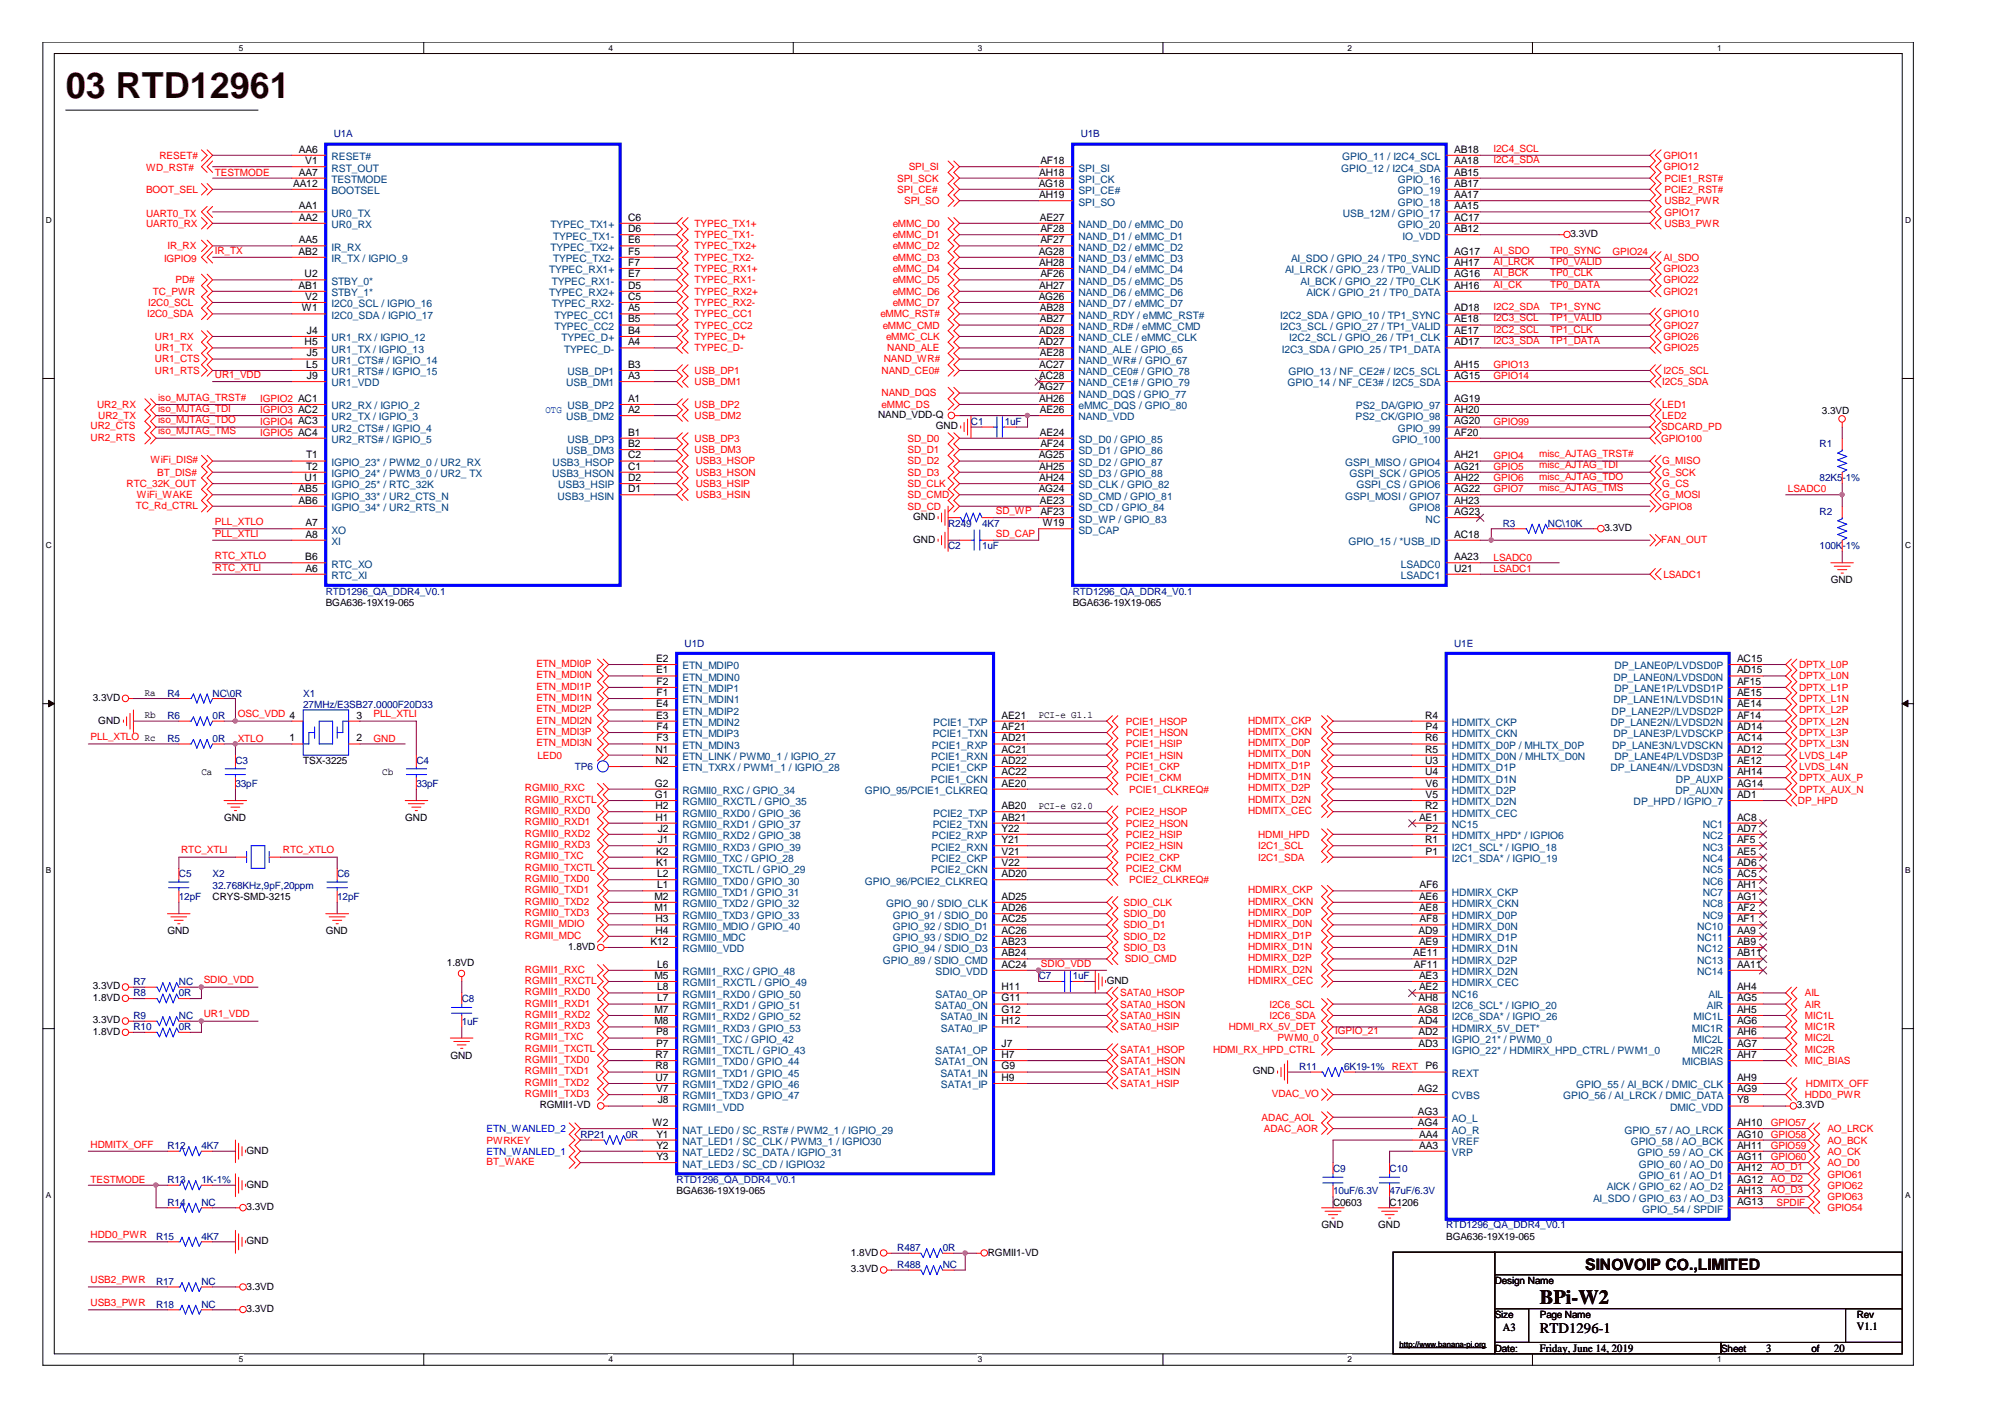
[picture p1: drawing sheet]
<svg xmlns="http://www.w3.org/2000/svg" width="297mm" height="210mm" viewBox="0 0 297 210" stroke-linecap="round" stroke-linejoin="round" font-family="sans-serif">
<defs><g id="words">
<text font-size="5.3" fill="#400000" x="9.7" y="14.5">03 RTD12961</text>
<text font-size="3" x="228.1" y="193.2">BPi-W2</text>
<text font-size="2.3" x="234.9" y="188.1">SINOVOIP CO.,LIMITED</text>
<text font-size="2.2" x="228.1" y="197.4">RTD1296-1</text>
<g font-size="1.7">
<text x="222.6" y="197.1">A3</text>
<text x="275.1" y="196.9">V1.1</text>
<text x="228.1" y="200.3">Friday, June 14, 2019</text>
<text x="261.7" y="200.3">3</text>
<text x="271.7" y="200.3">20</text>
</g>
<g font-size="1.5" fill="#f00">
<text x="23.6" y="23.6">RESET#</text>
<text x="221.3" y="22.5">I2C4_SCL</text>
<text x="246.4" y="23.6">GPIO11</text>
<text x="21.6" y="28.5">BOOT_SEL</text>
<text x="21.6" y="25.4">WD_RST#</text>
<text x="31.8" y="26">TESTMODE</text>
<text x="132.9" y="26.9">SPI_SCK</text>
<text x="132.9" y="28.5">SPI_CE#</text>
<text x="134.6" y="25.2">SPI_SI</text>
<text x="221.3" y="24.1">I2C4_SDA</text>
<text x="246.4" y="25.2">GPIO12</text>
<text x="246.6" y="28.5">PCIE2_RST#</text>
<text x="246.6" y="26.9">PCIE1_RST#</text>
<text x="21.6" y="33.6">UART0_RX</text>
<text x="21.6" y="32.1">UART0_TX</text>
<text x="102.9" y="35.3">TYPEC_TX1-</text>
<text x="102.9" y="33.6">TYPEC_TX1+</text>
<text x="132.2" y="33.6">eMMC_D0</text>
<text x="132.2" y="35.3">eMMC_D1</text>
<text x="133.9" y="30.2">SPI_SO</text>
<text x="246.6" y="30.2">USB2_PWR</text>
<text x="246.6" y="33.6">USB3_PWR</text>
<text x="246.6" y="31.9">GPIO17</text>
<text x="24.3" y="38.8">IGPIO9</text>
<text x="24.8" y="36.9">IR_RX</text>
<text x="26" y="42">PD#</text>
<text x="31.8" y="37.6">IR_TX</text>
<text x="102.9" y="42">TYPEC_RX1-</text>
<text x="102.9" y="40.3">TYPEC_RX1+</text>
<text x="102.9" y="38.6">TYPEC_TX2-</text>
<text x="102.9" y="36.9">TYPEC_TX2+</text>
<text x="132.2" y="36.9">eMMC_D2</text>
<text x="132.2" y="38.6">eMMC_D3</text>
<text x="132.2" y="40.3">eMMC_D4</text>
<text x="132.2" y="42">eMMC_D5</text>
<text x="221.3" y="40.9">AI_BCK</text>
<text x="221.3" y="39.2">AI_LRCK</text>
<text x="221.3" y="37.6">AI_SDO</text>
<text x="229.7" y="40.9">TP0_CLK</text>
<text x="229.7" y="39.2">TP0_VALID</text>
<text x="229.7" y="37.6">TP0_SYNC</text>
<text x="238.9" y="37.8">GPIO24</text>
<text x="246.4" y="42">GPIO22</text>
<text x="246.4" y="40.3">GPIO23</text>
<text x="246.4" y="38.6">AI_SDO</text>
<text x="21.8" y="47">I2C0_SDA</text>
<text x="22" y="45.3">I2C0_SCL</text>
<text x="22.6" y="43.7">TC_PWR</text>
<text x="102.9" y="45.3">TYPEC_RX2-</text>
<text x="102.9" y="47">TYPEC_CC1</text>
<text x="102.9" y="43.7">TYPEC_RX2+</text>
<text x="130.4" y="47">eMMC_RST#</text>
<text x="132.2" y="43.7">eMMC_D6</text>
<text x="132.2" y="45.3">eMMC_D7</text>
<text x="221.3" y="42.6">AI_CK</text>
<text x="221.3" y="47.6">I2C3_SCL</text>
<text x="221.3" y="45.9">I2C2_SDA</text>
<text x="229.7" y="42.6">TP0_DATA</text>
<text x="229.7" y="47.6">TP1_VALID</text>
<text x="229.7" y="45.9">TP1_SYNC</text>
<text x="246.4" y="47">GPIO10</text>
<text x="246.4" y="43.7">GPIO21</text>
<text x="22.9" y="52">UR1_TX</text>
<text x="22.9" y="50.3">UR1_RX</text>
<text x="22.9" y="53.7">UR1_CTS</text>
<text x="102.9" y="50.3">TYPEC_D+</text>
<text x="102.9" y="52">TYPEC_D-</text>
<text x="102.9" y="48.7">TYPEC_CC2</text>
<text x="130.8" y="48.7">eMMC_CMD</text>
<text x="130.9" y="53.7">NAND_WR#</text>
<text x="131.3" y="50.3">eMMC_CLK</text>
<text x="131.4" y="52">NAND_ALE</text>
<text x="221.3" y="49.3">I2C2_SCL</text>
<text x="221.3" y="51">I2C3_SDA</text>
<text x="229.7" y="49.3">TP1_CLK</text>
<text x="229.7" y="51">TP1_DATA</text>
<text x="246.4" y="50.3">GPIO26</text>
<text x="246.4" y="48.7">GPIO27</text>
<text x="246.4" y="52">GPIO25</text>
<text x="22.9" y="55.4">UR1_RTS</text>
<text x="23.5" y="59.4">iso_MJTAG_TRST#</text>
<text x="31.8" y="56">UR1_VDD</text>
<text x="38.6" y="59.6">IGPIO2 AC1</text>
<text x="102.9" y="57.1">USB_DM1</text>
<text x="102.9" y="55.4">USB_DP1</text>
<text x="130.6" y="55.4">NAND_CE0#</text>
<text x="130.6" y="58.7">NAND_DQS</text>
<text x="221.3" y="56.2">GPIO14</text>
<text x="221.3" y="54.5">GPIO13</text>
<text x="246.3" y="57.1">I2C5_SDA</text>
<text x="246.4" y="55.4">I2C5_SCL</text>
<text x="13.4" y="65.3">UR2_RTS</text>
<text x="13.4" y="63.6">UR2_CTS</text>
<text x="14.4" y="60.4">UR2_RX</text>
<text x="14.6" y="62.1">UR2_TX</text>
<text x="23.5" y="61">iso_MJTAG_TDI</text>
<text x="23.5" y="64.4">iso_MJTAG_TMS</text>
<text x="23.5" y="62.7">iso_MJTAG_TDO</text>
<text x="38.6" y="61.2">IGPIO3 AC2</text>
<text x="38.6" y="64.6">IGPIO5 AC4</text>
<text x="38.6" y="62.9">IGPIO4 AC3</text>
<text x="102.9" y="60.4">USB_DP2</text>
<text x="102.9" y="62.1">USB_DM2</text>
<text x="102.9" y="65.5">USB_DP3</text>
<text x="130.6" y="60.4">eMMC_DS</text>
<text x="134.5" y="65.5">SD_D0</text>
<text x="221.3" y="62.9">GPIO99</text>
<text x="246.1" y="63.8">SDCARD_PD</text>
<text x="246.1" y="65.5">GPIO100</text>
<text x="246.3" y="60.4">LED1</text>
<text x="246.3" y="62.1">LED2</text>
<text x="22.3" y="68.6">WiFi_DIS#</text>
<text x="23.3" y="70.5">BT_DIS#</text>
<text x="102.9" y="67.1">USB_DM3</text>
<text x="103.1" y="68.8">USB3_HSOP</text>
<text x="103.1" y="70.5">USB3_HSON</text>
<text x="134.5" y="67.1">SD_D1</text>
<text x="134.5" y="68.8">SD_D2</text>
<text x="134.5" y="70.5">SD_D3</text>
<text x="221.3" y="69.6">GPIO5</text>
<text x="221.3" y="68">GPIO4</text>
<text x="221.3" y="71.3">GPIO6</text>
<text x="228" y="69.4">misc_AJTAG_TDI</text>
<text x="228" y="67.7">misc_AJTAG_TRST#</text>
<text x="228" y="71.1">misc_AJTAG_TDO</text>
<text x="246.3" y="70.5">G_SCK</text>
<text x="246.3" y="68.8">G_MISO</text>
<text x="18.8" y="72.2">RTC_32K_OUT</text>
<text x="20.1" y="75.3">TC_Rd_CTRL</text>
<text x="20.3" y="73.8">WiFi_WAKE</text>
<text x="31.8" y="77.8">PLL_XTLO</text>
<text x="103.1" y="72.2">USB3_HSIP</text>
<text x="103.1" y="73.8">USB3_HSIN</text>
<text x="134.5" y="72.2">SD_CLK</text>
<text x="134.5" y="73.8">SD_CMD</text>
<text x="134.5" y="75.5">SD_CD</text>
<text x="147.5" y="76.1">SD_WP</text>
<text x="221.3" y="73">GPIO7</text>
<text x="228" y="72.7">misc_AJTAG_TMS</text>
<text x="246.3" y="72.2">G_CS</text>
<text x="246.3" y="73.8">G_MOSI</text>
<text x="246.3" y="75.5">GPIO8</text>
<text x="264.9" y="73">LSADC0</text>
<text x="31.8" y="79.5">PLL_XTLI</text>
<text x="31.8" y="82.8">RTC_XTLO</text>
<text x="147.5" y="79.5">SD_CAP</text>
<text x="221.3" y="83">LSADC0</text>
<text x="246.1" y="80.4">FAN_OUT</text>
<text x="31.8" y="84.5">RTC_XTLI</text>
<text x="221.3" y="84.7">LSADC1</text>
<text x="246.4" y="85.6">LSADC1</text>
<text x="79.5" y="98.8">ETN_MDI0P</text>
<text x="79.5" y="100.5">ETN_MDI0N</text>
<text x="266.5" y="99">DPTX_L0P</text>
<text x="266.5" y="100.6">DPTX_L0N</text>
<text x="35.2" y="106.3">OSC_VDD 4</text>
<text x="55.3" y="106.3">PLL_XTLI</text>
<text x="79.5" y="102.2">ETN_MDI1P</text>
<text x="79.5" y="103.8">ETN_MDI1N</text>
<text x="79.5" y="105.5">ETN_MDI2P</text>
<text x="79.5" y="107.2">ETN_MDI2N</text>
<text x="166.8" y="107.4">PCIE1_HSOP</text>
<text x="184.9" y="107.2">HDMITX_CKP</text>
<text x="266.5" y="105.7">DPTX_L2P</text>
<text x="266.5" y="107.4">DPTX_L2N</text>
<text x="266.5" y="102.3">DPTX_L1P</text>
<text x="266.5" y="104">DPTX_L1N</text>
<text x="13.4" y="109.7">PLL_XTLO Rc</text>
<text x="35.2" y="109.9">XTLO</text>
<text x="55.3" y="109.9">GND</text>
<text x="79.5" y="108.9">ETN_MDI3P</text>
<text x="79.5" y="110.5">ETN_MDI3N</text>
<text x="79.6" y="112.4">LED0</text>
<text x="166.8" y="109">PCIE1_HSON</text>
<text x="166.8" y="110.7">PCIE1_HSIP</text>
<text x="166.8" y="112.4">PCIE1_HSIN</text>
<text x="184.9" y="112.2">HDMITX_D0N</text>
<text x="184.9" y="108.9">HDMITX_CKN</text>
<text x="184.9" y="110.5">HDMITX_D0P</text>
<text x="184.9" y="113.9">HDMITX_D1P</text>
<text x="266.5" y="109">DPTX_L3P</text>
<text x="266.5" y="110.7">DPTX_L3N</text>
<text x="266.5" y="112.4">LVDS_L4P</text>
<text x="77.8" y="117.2">RGMII0_RXC</text>
<text x="77.8" y="118.9">RGMII0_RXCTL</text>
<text x="166.8" y="114.1">PCIE1_CKP</text>
<text x="166.8" y="115.8">PCIE1_CKM</text>
<text x="167.3" y="117.4">PCIE1_CLKREQ#</text>
<text x="184.9" y="115.6">HDMITX_D1N</text>
<text x="184.9" y="117.2">HDMITX_D2P</text>
<text x="184.9" y="118.9">HDMITX_D2N</text>
<text x="266.4" y="119.1">DP_HPD</text>
<text x="266.5" y="117.4">DPTX_AUX_N</text>
<text x="266.5" y="114.1">LVDS_L4N</text>
<text x="266.5" y="115.8">DPTX_AUX_P</text>
<text x="77.8" y="120.6">RGMII0_RXD0</text>
<text x="77.8" y="122.3">RGMII0_RXD1</text>
<text x="77.8" y="124">RGMII0_RXD2</text>
<text x="77.8" y="125.6">RGMII0_RXD3</text>
<text x="166.8" y="120.7">PCIE2_HSOP</text>
<text x="166.8" y="122.4">PCIE2_HSON</text>
<text x="166.8" y="124.1">PCIE2_HSIP</text>
<text x="166.8" y="125.8">PCIE2_HSIN</text>
<text x="184.9" y="120.6">HDMITX_CEC</text>
<text x="186.4" y="124.1">HDMI_HPD</text>
<text x="186.4" y="125.8">I2C1_SCL</text>
<text x="26.8" y="126.4">RTC_XTLI</text>
<text x="41.9" y="126.4">RTC_XTLO</text>
<text x="77.8" y="127.3">RGMII0_TXC</text>
<text x="77.8" y="129">RGMII0_TXCTL</text>
<text x="77.8" y="130.7">RGMII0_TXD0</text>
<text x="166.8" y="127.5">PCIE2_CKP</text>
<text x="166.8" y="129.1">PCIE2_CKM</text>
<text x="167.3" y="130.8">PCIE2_CLKREQ#</text>
<text x="186.4" y="127.5">I2C1_SDA</text>
<text x="77.8" y="132.3">RGMII0_TXD1</text>
<text x="77.8" y="134">RGMII0_TXD2</text>
<text x="77.8" y="135.7">RGMII0_TXD3</text>
<text x="77.8" y="137.3">RGMII_MDIO</text>
<text x="166.5" y="137.5">SDIO_D1</text>
<text x="166.5" y="135.9">SDIO_D0</text>
<text x="166.5" y="134.2">SDIO_CLK</text>
<text x="184.9" y="132.3">HDMIRX_CKP</text>
<text x="184.9" y="134">HDMIRX_CKN</text>
<text x="184.9" y="137.3">HDMIRX_D0N</text>
<text x="184.9" y="135.7">HDMIRX_D0P</text>
<text x="77.8" y="139">RGMII_MDC</text>
<text x="154.2" y="143.2">SDIO_VDD</text>
<text x="166.5" y="139.2">SDIO_D2</text>
<text x="166.5" y="140.9">SDIO_D3</text>
<text x="166.6" y="142.6">SDIO_CMD</text>
<text x="184.9" y="140.7">HDMIRX_D1N</text>
<text x="184.9" y="139">HDMIRX_D1P</text>
<text x="184.9" y="142.4">HDMIRX_D2P</text>
<text x="30.2" y="145.7">SDIO_VDD</text>
<text x="77.8" y="144.1">RGMII1_RXC</text>
<text x="77.8" y="147.4">RGMII1_RXD0</text>
<text x="77.8" y="145.7">RGMII1_RXCTL</text>
<text x="77.8" y="149.1">RGMII1_RXD1</text>
<text x="165.9" y="149.3">SATA0_HSON</text>
<text x="165.9" y="147.6">SATA0_HSOP</text>
<text x="184.9" y="144.1">HDMIRX_D2N</text>
<text x="184.9" y="145.7">HDMIRX_CEC</text>
<text x="188.1" y="149.3">I2C6_SCL</text>
<text x="267.4" y="147.6">AIL</text>
<text x="267.4" y="149.3">AIR</text>
<text x="30.2" y="150.7">UR1_VDD</text>
<text x="77.8" y="150.8">RGMII1_RXD2</text>
<text x="77.8" y="154.1">RGMII1_TXC</text>
<text x="77.8" y="152.5">RGMII1_RXD3</text>
<text x="77.8" y="155.8">RGMII1_TXCTL</text>
<text x="165.9" y="152.6">SATA0_HSIP</text>
<text x="165.9" y="150.9">SATA0_HSIN</text>
<text x="165.9" y="156">SATA1_HSOP</text>
<text x="179.7" y="156">HDMI_RX_HPD_CTRL</text>
<text x="182" y="152.6">HDMI_RX_5V_DET</text>
<text x="188.1" y="150.9">I2C6_SDA</text>
<text x="189.3" y="154.3">PWM0_0</text>
<text x="197.8" y="153.2">IGPIO_21</text>
<text x="267.4" y="154.3">MIC2L</text>
<text x="267.4" y="156">MIC2R</text>
<text x="267.4" y="150.9">MIC1L</text>
<text x="267.4" y="152.6">MIC1R</text>
<text x="77.8" y="157.5">RGMII1_TXD0</text>
<text x="77.8" y="160.8">RGMII1_TXD2</text>
<text x="77.8" y="159.1">RGMII1_TXD1</text>
<text x="165.9" y="161">SATA1_HSIP</text>
<text x="165.9" y="159.3">SATA1_HSIN</text>
<text x="165.9" y="157.7">SATA1_HSON</text>
<text x="206.2" y="158.5">REXT</text>
<text x="267.4" y="157.7">MIC_BIAS</text>
<text x="267.5" y="161">HDMITX_OFF</text>
<text x="77.8" y="162.5">RGMII1_TXD3</text>
<text x="186.9" y="166">ADAC_AOL</text>
<text x="187.2" y="167.7">ADAC_AOR</text>
<text x="188.4" y="162.5">VDAC_VO</text>
<text x="262.3" y="166.8">GPIO57</text>
<text x="267.4" y="162.7">HDD0_PWR</text>
<text x="270.7" y="167.7">AO_LRCK</text>
<text x="13.4" y="170">HDMITX_OFF</text>
<text x="72.1" y="172.6">BT_WAKE</text>
<text x="72.1" y="169.4">PWRKEY</text>
<text x="262.3" y="168.5">GPIO58</text>
<text x="262.3" y="170.2">GPIO59</text>
<text x="262.3" y="171.9">GPIO60</text>
<text x="262.3" y="173.3">AO_D1</text>
<text x="270.7" y="169.4">AO_BCK</text>
<text x="270.7" y="171">AO_CK</text>
<text x="270.7" y="172.7">AO_D0</text>
<text x="13.4" y="175.2">TESTMODE</text>
<text x="262.3" y="175">AO_D2</text>
<text x="262.3" y="176.7">AO_D3</text>
<text x="263.2" y="178.6">SPDIF</text>
<text x="270.7" y="179.4">GPIO54</text>
<text x="270.7" y="174.4">GPIO61</text>
<text x="270.7" y="176.1">GPIO62</text>
<text x="270.7" y="177.8">GPIO63</text>
<text x="13.4" y="183.4">HDD0_PWR</text>
<text x="13.4" y="190.1">USB2_PWR</text>
<text x="13.4" y="193.5">USB3_PWR</text>
</g>
<g font-size="1.5">
<text x="44.3" y="22.6">AA6</text>
<text x="215.4" y="22.6">AB18</text>
<text x="43.4" y="27.7">AA12</text>
<text x="44.3" y="26">AA7</text>
<text x="45.2" y="24.3">V1</text>
<text x="153.9" y="27.7">AG18</text>
<text x="154" y="26">AH18</text>
<text x="154" y="29.4">AH19</text>
<text x="154.1" y="24.3">AF18</text>
<text x="215.4" y="26">AB15</text>
<text x="215.4" y="27.7">AB17</text>
<text x="215.4" y="29.4">AA17</text>
<text x="215.4" y="24.3">AA18</text>
<text x="44.3" y="31">AA1</text>
<text x="44.3" y="32.7">AA2</text>
<text x="93" y="32.7">C6</text>
<text x="93" y="34.4">D6</text>
<text x="154.1" y="32.7">AE27</text>
<text x="154.1" y="34.4">AF28</text>
<text x="215.4" y="32.7">AC17</text>
<text x="215.4" y="31">AA15</text>
<text x="215.4" y="34.4">AB12</text>
<text x="232.7" y="35.1">3.3VD</text>
<text x="44.2" y="37.7">AB2</text>
<text x="44.3" y="36">AA5</text>
<text x="45.1" y="41.1">U2</text>
<text x="93" y="36">E6</text>
<text x="93" y="37.7">F5</text>
<text x="93" y="39.4">F7</text>
<text x="93" y="41.1">E7</text>
<text x="153.9" y="37.7">AG28</text>
<text x="154" y="39.4">AH28</text>
<text x="154.1" y="36">AF27</text>
<text x="154.1" y="41.1">AF26</text>
<text x="215.4" y="41.1">AG16</text>
<text x="215.4" y="39.4">AH17</text>
<text x="215.4" y="37.7">AG17</text>
<text x="44.2" y="42.8">AB1</text>
<text x="44.7" y="46.1">W1</text>
<text x="45.2" y="44.4">V2</text>
<text x="93" y="42.8">D5</text>
<text x="93" y="44.4">C5</text>
<text x="93" y="46.1">A5</text>
<text x="93" y="47.8">B5</text>
<text x="153.9" y="44.4">AG26</text>
<text x="154" y="42.8">AH27</text>
<text x="154.1" y="46.1">AB28</text>
<text x="154.1" y="47.8">AB27</text>
<text x="215.4" y="42.8">AH16</text>
<text x="215.4" y="46.1">AD18</text>
<text x="215.4" y="47.8">AE18</text>
<text x="45.1" y="51.2">H5</text>
<text x="45.5" y="49.5">J4</text>
<text x="45.5" y="52.8">J5</text>
<text x="93" y="49.5">B4</text>
<text x="93" y="51.2">A4</text>
<text x="154" y="49.5">AD28</text>
<text x="154" y="51.2">AD27</text>
<text x="154.1" y="52.8">AE28</text>
<text x="215.4" y="49.5">AE17</text>
<text x="215.4" y="51.2">AD17</text>
<text x="45.4" y="54.5">L5</text>
<text x="45.5" y="56.1">J9</text>
<text x="93" y="54.5">B3</text>
<text x="93" y="56.1">A3</text>
<text x="93" y="59.5">A1</text>
<text x="153.9" y="57.8">AG27</text>
<text x="154" y="54.5">AC27</text>
<text x="154" y="56.1">AC28</text>
<text x="154" y="59.5">AH26</text>
<text x="215.4" y="54.5">AH15</text>
<text x="215.4" y="56.1">AG15</text>
<text x="215.4" y="59.5">AG19</text>
<text x="93" y="61.2">A2</text>
<text x="93" y="64.5">B1</text>
<text x="130.1" y="61.9">NAND_VDD-Q</text>
<text x="138.6" y="63.6">GND</text>
<text x="154.1" y="64.5">AE24</text>
<text x="154.1" y="61.2">AE26</text>
<text x="215.4" y="62.9">AG20</text>
<text x="215.4" y="64.5">AF20</text>
<text x="215.4" y="61.2">AH20</text>
<text x="269.9" y="61.3">3.3VD</text>
<text x="45.1" y="71.3">U1</text>
<text x="45.3" y="69.6">T2</text>
<text x="45.3" y="67.9">T1</text>
<text x="93" y="66.2">B2</text>
<text x="93" y="67.9">C2</text>
<text x="93" y="69.6">C1</text>
<text x="93" y="71.3">D2</text>
<text x="153.9" y="67.9">AG25</text>
<text x="154" y="69.6">AH25</text>
<text x="154" y="71.3">AH24</text>
<text x="154.1" y="66.2">AF24</text>
<text x="215.4" y="69.6">AG21</text>
<text x="215.4" y="71.3">AH22</text>
<text x="215.4" y="67.9">AH21</text>
<text x="44.2" y="72.9">AB5</text>
<text x="44.2" y="74.6">AB6</text>
<text x="45.3" y="77.9">A7</text>
<text x="93" y="72.9">D1</text>
<text x="135.3" y="77">GND</text>
<text x="153.9" y="72.9">AG24</text>
<text x="154.1" y="74.6">AE23</text>
<text x="154.1" y="76.3">AF23</text>
<text x="154.5" y="77.9">W19</text>
<text x="215.4" y="76.3">AG23</text>
<text x="215.4" y="72.9">AG22</text>
<text x="215.4" y="74.6">AH23</text>
<text x="45.2" y="83">B6</text>
<text x="45.3" y="79.6">A8</text>
<text x="135.3" y="80.4">GND</text>
<text x="215.4" y="83">AA23</text>
<text x="215.4" y="79.6">AC18</text>
<text x="237.7" y="78.7">3.3VD</text>
<text x="45.3" y="84.7">A6</text>
<text x="48.3" y="89.8">BGA636-19X19-065</text>
<text x="158.9" y="89.8">BGA636-19X19-065</text>
<text x="215.4" y="84.7">U21</text>
<text x="271.2" y="86.4">GND</text>
<text x="97.2" y="98.1">E2</text>
<text x="97.2" y="99.8">E1</text>
<text x="97.3" y="101.4">F2</text>
<text x="257.3" y="98.1">AC15</text>
<text x="257.3" y="101.4">AF15</text>
<text x="257.3" y="99.8">AD15</text>
<text x="13.8" y="103.8">3.3VD</text>
<text x="14.6" y="107.2">GND</text>
<text x="21.5" y="103.1">Ra</text>
<text x="21.5" y="106.4">Rb</text>
<text x="52.8" y="106.4">3</text>
<text x="97.2" y="104.8">E4</text>
<text x="97.2" y="106.4">E3</text>
<text x="97.3" y="103.1">F1</text>
<text x="148.4" y="106.4">AE21</text>
<text x="153.9" y="106.4">PCI-e G1.1</text>
<text x="211.1" y="106.4">R4</text>
<text x="257.3" y="104.8">AE14</text>
<text x="257.3" y="106.4">AF14</text>
<text x="257.3" y="103.1">AE15</text>
<text x="42.9" y="109.8">1</text>
<text x="44.9" y="113.2">TSX-3225</text>
<text x="52.8" y="109.8">2</text>
<text x="97.1" y="111.5">N1</text>
<text x="97.1" y="113.2">N2</text>
<text x="97.3" y="108.1">F4</text>
<text x="97.3" y="109.8">F3</text>
<text x="148.4" y="111.5">AC21</text>
<text x="148.4" y="108.1">AF21</text>
<text x="148.4" y="109.8">AD21</text>
<text x="148.4" y="113.2">AD22</text>
<text x="211.1" y="109.8">R6</text>
<text x="211.1" y="111.5">R5</text>
<text x="211.1" y="113.2">U3</text>
<text x="211.2" y="108.1">P4</text>
<text x="257.3" y="109.8">AC14</text>
<text x="257.3" y="111.5">AD12</text>
<text x="257.3" y="113.2">AE12</text>
<text x="257.3" y="108.1">AD14</text>
<text x="29.8" y="114.8">Ca</text>
<text x="56.6" y="114.8">Cb</text>
<text x="97" y="116.5">G2</text>
<text x="97" y="118.2">G1</text>
<text x="97.1" y="119.9">H2</text>
<text x="148.4" y="114.8">AC22</text>
<text x="148.4" y="116.5">AE20</text>
<text x="148.4" y="119.9">AB20</text>
<text x="153.9" y="119.8">PCI-e G2.0</text>
<text x="211.1" y="114.8">U4</text>
<text x="211.1" y="119.9">R2</text>
<text x="211.2" y="116.5">V6</text>
<text x="211.2" y="118.2">V5</text>
<text x="257.3" y="114.8">AH14</text>
<text x="257.3" y="116.5">AG14</text>
<text x="257.3" y="118.2">AD1</text>
<text x="33.2" y="121.6">GND</text>
<text x="60" y="121.6">GND</text>
<text x="97.1" y="121.6">H1</text>
<text x="97.5" y="123.2">J2</text>
<text x="97.5" y="124.9">J1</text>
<text x="148.4" y="124.9">Y21</text>
<text x="148.4" y="121.6">AB21</text>
<text x="148.4" y="123.2">Y22</text>
<text x="210.2" y="121.6">AE1</text>
<text x="211.1" y="124.9">R1</text>
<text x="211.2" y="123.2">P2</text>
<text x="257.3" y="121.6">AC8</text>
<text x="257.3" y="123.2">AD7</text>
<text x="257.3" y="124.9">AF5</text>
<text x="97.2" y="126.6">K2</text>
<text x="97.2" y="128.2">K1</text>
<text x="97.4" y="129.9">L2</text>
<text x="97.4" y="131.6">L1</text>
<text x="148.4" y="128.2">V22</text>
<text x="148.4" y="129.9">AD20</text>
<text x="148.4" y="126.6">V21</text>
<text x="210.3" y="131.6">AF6</text>
<text x="211.2" y="126.6">P1</text>
<text x="257.3" y="126.6">AE5</text>
<text x="257.3" y="128.2">AD6</text>
<text x="257.3" y="129.9">AC5</text>
<text x="257.3" y="131.6">AH1</text>
<text x="31.5" y="133.3">CRYS-SMD-3215</text>
<text x="97" y="133.3">M2</text>
<text x="97" y="135">M1</text>
<text x="97.1" y="136.6">H3</text>
<text x="148.4" y="133.3">AD25</text>
<text x="148.4" y="135">AD26</text>
<text x="148.4" y="136.6">AC25</text>
<text x="210.2" y="133.3">AE6</text>
<text x="210.2" y="135">AE8</text>
<text x="210.3" y="136.6">AF8</text>
<text x="257.3" y="136.6">AF1</text>
<text x="257.3" y="133.3">AG1</text>
<text x="257.3" y="135">AF2</text>
<text x="24.8" y="138.4">GND</text>
<text x="48.3" y="138.4">GND</text>
<text x="66.2" y="143.1">1.8VD</text>
<text x="84.2" y="140.7">1.8VD</text>
<text x="96.4" y="140">K12</text>
<text x="97.1" y="138.3">H4</text>
<text x="97.4" y="143.4">L6</text>
<text x="148.4" y="141.7">AB24</text>
<text x="148.4" y="138.3">AC26</text>
<text x="148.4" y="140">AB23</text>
<text x="148.4" y="143.4">AC24</text>
<text x="209.4" y="141.7">AE11</text>
<text x="209.5" y="143.4">AF11</text>
<text x="210.1" y="138.3">AD9</text>
<text x="210.2" y="140">AE9</text>
<text x="257.3" y="138.3">AA9</text>
<text x="257.3" y="140">AB9</text>
<text x="257.3" y="141.7">AB11</text>
<text x="257.3" y="143.4">AA11</text>
<text x="13.8" y="146.6">3.3VD</text>
<text x="13.8" y="148.3">1.8VD</text>
<text x="97" y="145">M5</text>
<text x="97.4" y="146.7">L8</text>
<text x="97.4" y="148.4">L7</text>
<text x="148.4" y="146.7">H11</text>
<text x="148.4" y="148.4">G11</text>
<text x="164" y="145.7">GND</text>
<text x="210.1" y="148.4">AH8</text>
<text x="210.2" y="145">AE3</text>
<text x="210.2" y="146.7">AE2</text>
<text x="257.3" y="146.7">AH4</text>
<text x="257.3" y="148.4">AG5</text>
<text x="13.8" y="151.6">3.3VD</text>
<text x="13.8" y="153.3">1.8VD</text>
<text x="97" y="150">M7</text>
<text x="97" y="151.7">M8</text>
<text x="97.2" y="153.4">P8</text>
<text x="97.2" y="155.1">P7</text>
<text x="148.4" y="151.7">H12</text>
<text x="148.4" y="150">G12</text>
<text x="148.4" y="155.1">J7</text>
<text x="210.1" y="150">AG8</text>
<text x="210.1" y="151.7">AD4</text>
<text x="210.1" y="153.4">AD2</text>
<text x="210.1" y="155.1">AD3</text>
<text x="257.3" y="150">AH5</text>
<text x="257.3" y="153.4">AH6</text>
<text x="257.3" y="151.7">AG6</text>
<text x="257.3" y="155.1">AG7</text>
<text x="66.7" y="156.8">GND</text>
<text x="97.1" y="156.7">R7</text>
<text x="97.1" y="158.4">R8</text>
<text x="97.1" y="160.1">U7</text>
<text x="97.2" y="161.8">V7</text>
<text x="148.4" y="156.7">H7</text>
<text x="148.4" y="160.1">H9</text>
<text x="148.4" y="158.4">G9</text>
<text x="185.6" y="159.1">GND</text>
<text x="210.1" y="161.8">AG2</text>
<text x="211.2" y="158.4">P6</text>
<text x="257.3" y="160.1">AH9</text>
<text x="257.3" y="156.7">AH7</text>
<text x="257.3" y="161.8">AG9</text>
<text x="80" y="164.2">RGMII1-VD</text>
<text x="96.7" y="166.8">W2</text>
<text x="97.5" y="163.5">J8</text>
<text x="210.1" y="165.1">AG3</text>
<text x="210.1" y="166.8">AG4</text>
<text x="257.3" y="166.8">AH10</text>
<text x="257.3" y="163.5">Y8</text>
<text x="266.2" y="164.2">3.3VD</text>
<text x="36.5" y="170.9">GND</text>
<text x="97.2" y="168.5">Y1</text>
<text x="97.2" y="170.2">Y2</text>
<text x="97.2" y="171.8">Y3</text>
<text x="210.3" y="168.5">AA4</text>
<text x="210.3" y="170.2">AA3</text>
<text x="257.3" y="170.2">AH11</text>
<text x="257.3" y="171.8">AG11</text>
<text x="257.3" y="173.5">AH12</text>
<text x="257.3" y="168.5">AG10</text>
<text x="36.5" y="179.3">3.3VD</text>
<text x="36.5" y="175.9">GND</text>
<text x="100.2" y="176.9">BGA636-19X19-065</text>
<text x="197.5" y="178.6">C0603</text>
<text x="205.9" y="178.6">C1206</text>
<text x="257.3" y="175.2">AG12</text>
<text x="257.3" y="176.9">AH13</text>
<text x="257.3" y="178.5">AG13</text>
<text x="36.5" y="184.3">GND</text>
<text x="126.1" y="186">1.8VD</text>
<text x="146.3" y="186">RGMII1-VD</text>
<text x="195.8" y="182">GND</text>
<text x="204.2" y="182">GND</text>
<text x="214.2" y="183.6">BGA636-19X19-065</text>
<text x="36.5" y="191">3.3VD</text>
<text x="126.1" y="188.5">3.3VD</text>
<text x="221.4" y="190.2">Design Name</text>
<text x="36.5" y="194.4">3.3VD</text>
<text x="221.4" y="195.2">Size</text>
<text x="228.1" y="195.2">Page Name</text>
<text x="275.1" y="195.2">Rev</text>
<text x="221.4" y="200.2">Date:</text>
<text x="255" y="200.2">Sheet</text>
<text x="268.4" y="200.2">of</text>
</g>
<g font-size="1.5" fill="#004080">
<text x="49.1" y="23.7">RESET#</text>
<text x="198.8" y="23.7">GPIO_11 / I2C4_SCL</text>
<text x="49.1" y="25.4">RST_OUT</text>
<text x="49.1" y="27.1">TESTMODE</text>
<text x="49.1" y="28.8">BOOTSEL</text>
<text x="159.8" y="25.4">SPI_SI</text>
<text x="159.8" y="28.8">SPI_CE#</text>
<text x="159.8" y="27.1">SPI_CK</text>
<text x="198.7" y="25.4">GPIO_12 / I2C4_SDA</text>
<text x="207.1" y="27.1">GPIO_16</text>
<text x="207.1" y="28.8">GPIO_19</text>
<text x="49.1" y="32.1">UR0_TX</text>
<text x="49.1" y="33.8">UR0_RX</text>
<text x="81.6" y="33.8">TYPEC_TX1+</text>
<text x="82" y="35.5">TYPEC_TX1-</text>
<text x="159.8" y="30.5">SPI_SO</text>
<text x="159.8" y="33.8">NAND_D0 / eMMC_D0</text>
<text x="159.8" y="35.5">NAND_D1 / eMMC_D1</text>
<text x="198.9" y="32.1">USB_12M / GPIO_17</text>
<text x="207.1" y="30.5">GPIO_18</text>
<text x="207.1" y="33.8">GPIO_20</text>
<text x="207.8" y="35.5">IO_VDD</text>
<text x="49.1" y="37.1">IR_RX</text>
<text x="49.1" y="38.8">IR_TX / IGPIO_9</text>
<text x="81.4" y="40.5">TYPEC_RX1+</text>
<text x="81.6" y="37.1">TYPEC_TX2+</text>
<text x="82" y="38.8">TYPEC_TX2-</text>
<text x="159.8" y="37.1">NAND_D2 / eMMC_D2</text>
<text x="159.8" y="38.8">NAND_D3 / eMMC_D3</text>
<text x="159.8" y="40.5">NAND_D4 / eMMC_D4</text>
<text x="190.4" y="40.5">AI_LRCK / GPIO_23 / TP0_VALID</text>
<text x="191.3" y="38.8">AI_SDO / GPIO_24 / TP0_SYNC</text>
<text x="49.1" y="42.2">STBY_0*</text>
<text x="49.1" y="43.9">STBY_1*</text>
<text x="49.1" y="45.5">I2C0_SCL / IGPIO_16</text>
<text x="49.1" y="47.2">I2C0_SDA / IGPIO_17</text>
<text x="81.4" y="43.9">TYPEC_RX2+</text>
<text x="81.7" y="42.2">TYPEC_RX1-</text>
<text x="81.7" y="45.5">TYPEC_RX2-</text>
<text x="82.1" y="47.2">TYPEC_CC1</text>
<text x="159.8" y="42.2">NAND_D5 / eMMC_D5</text>
<text x="159.8" y="43.9">NAND_D6 / eMMC_D6</text>
<text x="159.8" y="45.5">NAND_D7 / eMMC_D7</text>
<text x="159.8" y="47.2">NAND_RDY / eMMC_RST#</text>
<text x="189.7" y="47.2">I2C2_SDA / GPIO_10 / TP1_SYNC</text>
<text x="192.7" y="42.2">AI_BCK / GPIO_22 / TP0_CLK</text>
<text x="193.5" y="43.9">AICK / GPIO_21 / TP0_DATA</text>
<text x="49.1" y="52.3">UR1_TX / IGPIO_13</text>
<text x="49.1" y="50.6">UR1_RX / IGPIO_12</text>
<text x="49.1" y="53.9">UR1_CTS# / IGPIO_14</text>
<text x="82.1" y="48.9">TYPEC_CC2</text>
<text x="83.2" y="50.6">TYPEC_D+</text>
<text x="83.6" y="52.3">TYPEC_D-</text>
<text x="159.8" y="48.9">NAND_RD# / eMMC_CMD</text>
<text x="159.8" y="50.6">NAND_CLE / eMMC_CLK</text>
<text x="159.8" y="52.3">NAND_ALE / GPIO_65</text>
<text x="159.8" y="53.9">NAND_WR# / GPIO_67</text>
<text x="189.7" y="48.9">I2C3_SCL / GPIO_27 / TP1_VALID</text>
<text x="189.9" y="52.3">I2C3_SDA / GPIO_25 / TP1_DATA</text>
<text x="191" y="50.6">I2C2_SCL / GPIO_26 / TP1_CLK</text>
<text x="49.1" y="55.6">UR1_RTS# / IGPIO_15</text>
<text x="49.1" y="57.2">UR1_VDD</text>
<text x="83.9" y="57.2">USB_DM1</text>
<text x="84.1" y="55.6">USB_DP1</text>
<text x="159.8" y="55.6">NAND_CE0# / GPIO_78</text>
<text x="159.8" y="57.2">NAND_CE1# / GPIO_79</text>
<text x="159.8" y="58.9">NAND_DQS / GPIO_77</text>
<text x="190.8" y="57.2">GPIO_14 / NF_CE3# / I2C5_SDA</text>
<text x="190.9" y="55.6">GPIO_13 / NF_CE2# / I2C5_SCL</text>
<text x="49.1" y="60.6">UR2_RX / IGPIO_2</text>
<text x="49.1" y="62.3">UR2_TX / IGPIO_3</text>
<text x="49.1" y="64">UR2_CTS# / IGPIO_4</text>
<text x="49.1" y="65.6">UR2_RTS# / IGPIO_5</text>
<text x="83.9" y="62.3">USB_DM2</text>
<text x="84.1" y="60.6">USB_DP2</text>
<text x="84.1" y="65.6">USB_DP3</text>
<text x="159.8" y="65.6">SD_D0 / GPIO_85</text>
<text x="159.8" y="60.6">eMMC_DQS / GPIO_80</text>
<text x="159.8" y="62.3">NAND_VDD</text>
<text x="200.8" y="62.3">PS2_CK/GPIO_98</text>
<text x="200.9" y="60.6">PS2_DA/GPIO_97</text>
<text x="206.2" y="65.6">GPIO_100</text>
<text x="207.1" y="64">GPIO_99</text>
<text x="49.1" y="70.7">IGPIO_24* / PWM3_0 / UR2_ TX</text>
<text x="49.1" y="69">IGPIO_23* / PWM2_0 / UR2_RX</text>
<text x="81.8" y="70.7">USB3_HSON</text>
<text x="81.9" y="69">USB3_HSOP</text>
<text x="83.9" y="67.3">USB_DM3</text>
<text x="159.8" y="67.3">SD_D1 / GPIO_86</text>
<text x="159.8" y="69">SD_D2 / GPIO_87</text>
<text x="159.8" y="70.7">SD_D3 / GPIO_88</text>
<text x="199.3" y="69">GSPI_MISO / GPIO4</text>
<text x="199.9" y="70.7">GSPI_SCK / GPIO5</text>
<text x="49.1" y="72.4">IGPIO_25* / RTC_32K</text>
<text x="49.1" y="74">IGPIO_33* / UR2_CTS_N</text>
<text x="49.1" y="75.7">IGPIO_34* / UR2_RTS_N</text>
<text x="82.6" y="74">USB3_HSIN</text>
<text x="82.7" y="72.4">USB3_HSIP</text>
<text x="159.8" y="72.4">SD_CLK / GPIO_82</text>
<text x="159.8" y="74">SD_CMD / GPIO_81</text>
<text x="159.8" y="75.7">SD_CD / GPIO_84</text>
<text x="159.8" y="77.4">SD_WP / GPIO_83</text>
<text x="199.3" y="74">GSPI_MOSI / GPIO7</text>
<text x="201" y="72.4">GSPI_CS / GPIO6</text>
<text x="208.8" y="75.7">GPIO8</text>
<text x="211.2" y="77.4">NC</text>
<text x="49.1" y="79.1">XO</text>
<text x="49.1" y="80.7">XI</text>
<text x="159.8" y="79.1">SD_CAP</text>
<text x="199.8" y="80.7">GPIO_15 / *USB_ID</text>
<text x="49.1" y="84.1">RTC_XO</text>
<text x="49.1" y="85.8">RTC_XI</text>
<text x="207.5" y="84.1">LSADC0</text>
<text x="207.5" y="85.8">LSADC1</text>
<text x="101.1" y="99.2">ETN_MDIP0</text>
<text x="101.1" y="100.9">ETN_MDIN0</text>
<text x="239" y="100.9">DP_LANE0N/LVDSD0N</text>
<text x="239.2" y="99.2">DP_LANE0P/LVDSD0P</text>
<text x="101.1" y="102.5">ETN_MDIP1</text>
<text x="101.1" y="104.2">ETN_MDIN1</text>
<text x="101.1" y="105.9">ETN_MDIP2</text>
<text x="101.1" y="107.5">ETN_MDIN2</text>
<text x="138.3" y="107.5">PCIE1_TXP</text>
<text x="215.1" y="107.5">HDMITX_CKP</text>
<text x="238.6" y="107.5">DP_LANE2N//LVDSD2N</text>
<text x="238.8" y="105.9">DP_LANE2P//LVDSD2P</text>
<text x="239" y="104.2">DP_LANE1N/LVDSD1N</text>
<text x="239.2" y="102.5">DP_LANE1P/LVDSD1P</text>
<text x="101.1" y="109.2">ETN_MDIP3</text>
<text x="101.1" y="110.9">ETN_MDIN3</text>
<text x="101.1" y="112.6">ETN_LINK / PWM0_1 / IGPIO_27</text>
<text x="138" y="112.6">PCIE1_RXN</text>
<text x="138" y="110.9">PCIE1_RXP</text>
<text x="138.2" y="109.2">PCIE1_TXN</text>
<text x="215.1" y="109.2">HDMITX_CKN</text>
<text x="215.1" y="110.9">HDMITX_D0P / MHLTX_D0P</text>
<text x="215.1" y="112.6">HDMITX_D0N / MHLTX_D0N</text>
<text x="238.8" y="110.9">DP_LANE3N/LVDSCKN</text>
<text x="239" y="109.2">DP_LANE3P/LVDSCKP</text>
<text x="239.2" y="112.6">DP_LANE4P/LVDSD3P</text>
<text x="101.1" y="114.3">ETN_TXRX / PWM1_1 / IGPIO_28</text>
<text x="101.1" y="117.6">RGMII0_RXC / GPIO_34</text>
<text x="101.1" y="119.3">RGMII0_RXCTL / GPIO_35</text>
<text x="128.1" y="117.6">GPIO_95/PCIE1_CLKREQ</text>
<text x="137.9" y="115.9">PCIE1_CKN</text>
<text x="138" y="114.3">PCIE1_CKP</text>
<text x="215.1" y="114.3">HDMITX_D1P</text>
<text x="215.1" y="115.9">HDMITX_D1N</text>
<text x="215.1" y="117.6">HDMITX_D2P</text>
<text x="215.1" y="119.3">HDMITX_D2N</text>
<text x="238.6" y="114.3">DP_LANE4N//LVDSD3N</text>
<text x="242" y="119.3">DP_HPD / IGPIO_7</text>
<text x="248.2" y="117.6">DP_AUXN</text>
<text x="248.3" y="115.9">DP_AUXP</text>
<text x="101.1" y="121">RGMII0_RXD0 / GPIO_36</text>
<text x="101.1" y="122.7">RGMII0_RXD1 / GPIO_37</text>
<text x="101.1" y="124.3">RGMII0_RXD2 / GPIO_38</text>
<text x="101.1" y="126">RGMII0_RXD3 / GPIO_39</text>
<text x="138" y="126">PCIE2_RXN</text>
<text x="138" y="124.3">PCIE2_RXP</text>
<text x="138.2" y="122.7">PCIE2_TXN</text>
<text x="138.3" y="121">PCIE2_TXP</text>
<text x="215.1" y="121">HDMITX_CEC</text>
<text x="215.1" y="122.7">NC15</text>
<text x="215.1" y="124.3">HDMITX_HPD* / IGPIO6</text>
<text x="215.1" y="126">I2C1_SCL* / IGPIO_18</text>
<text x="252.3" y="122.7">NC1</text>
<text x="252.3" y="124.3">NC2</text>
<text x="252.3" y="126">NC3</text>
<text x="101.1" y="127.7">RGMII0_TXC / GPIO_28</text>
<text x="101.1" y="129.3">RGMII0_TXCTL / GPIO_29</text>
<text x="101.1" y="131">RGMII0_TXD0 / GPIO_30</text>
<text x="128.1" y="131">GPIO_96/PCIE2_CLKREQ</text>
<text x="137.9" y="129.3">PCIE2_CKN</text>
<text x="138" y="127.7">PCIE2_CKP</text>
<text x="215.1" y="127.7">I2C1_SDA* / IGPIO_19</text>
<text x="252.3" y="127.7">NC4</text>
<text x="252.3" y="129.3">NC5</text>
<text x="252.3" y="131">NC6</text>
<text x="101.1" y="132.7">RGMII0_TXD1 / GPIO_31</text>
<text x="101.1" y="134.4">RGMII0_TXD2 / GPIO_32</text>
<text x="101.1" y="136.1">RGMII0_TXD3 / GPIO_33</text>
<text x="101.1" y="137.7">RGMII0_MDIO / GPIO_40</text>
<text x="131.3" y="134.4">GPIO_90 / SDIO_CLK</text>
<text x="132.3" y="136.1">GPIO_91 / SDIO_D0</text>
<text x="132.3" y="137.7">GPIO_92 / SDIO_D1</text>
<text x="215.1" y="132.7">HDMIRX_CKP</text>
<text x="215.1" y="134.4">HDMIRX_CKN</text>
<text x="215.1" y="136.1">HDMIRX_D0P</text>
<text x="215.1" y="137.7">HDMIRX_D0N</text>
<text x="251.4" y="137.7">NC10</text>
<text x="252.3" y="132.7">NC7</text>
<text x="252.3" y="134.4">NC8</text>
<text x="252.3" y="136.1">NC9</text>
<text x="101.1" y="139.4">RGMII0_MDC</text>
<text x="101.1" y="141.1">RGMII0_VDD</text>
<text x="130.8" y="142.8">GPIO_89 / SDIO_CMD</text>
<text x="132.3" y="139.4">GPIO_93 / SDIO_D2</text>
<text x="132.3" y="141.1">GPIO_94 / SDIO_D3</text>
<text x="215.1" y="139.4">HDMIRX_D1P</text>
<text x="215.1" y="141.1">HDMIRX_D1N</text>
<text x="215.1" y="142.8">HDMIRX_D2P</text>
<text x="251.4" y="139.4">NC11</text>
<text x="251.4" y="141.1">NC12</text>
<text x="251.4" y="142.8">NC13</text>
<text x="101.1" y="144.5">RGMII1_RXC / GPIO_48</text>
<text x="101.1" y="146.1">RGMII1_RXCTL / GPIO_49</text>
<text x="101.1" y="147.8">RGMII1_RXD0 / GPIO_50</text>
<text x="101.1" y="149.5">RGMII1_RXD1 / GPIO_51</text>
<text x="138.5" y="149.5">SATA0_ON</text>
<text x="138.6" y="144.5">SDIO_VDD</text>
<text x="138.6" y="147.8">SATA0_OP</text>
<text x="215.1" y="144.5">HDMIRX_D2N</text>
<text x="215.1" y="146.1">HDMIRX_CEC</text>
<text x="215.1" y="147.8">NC16</text>
<text x="215.1" y="149.5">I2C6_SCL* / IGPIO_20</text>
<text x="251.4" y="144.5">NC14</text>
<text x="252.9" y="149.5">AIR</text>
<text x="253.1" y="147.8">AIL</text>
<text x="101.1" y="151.1">RGMII1_RXD2 / GPIO_52</text>
<text x="101.1" y="152.8">RGMII1_RXD3 / GPIO_53</text>
<text x="101.1" y="154.5">RGMII1_TXC / GPIO_42</text>
<text x="139.3" y="151.1">SATA0_IN</text>
<text x="139.4" y="152.8">SATA0_IP</text>
<text x="215.1" y="151.1">I2C6_SDA* / IGPIO_26</text>
<text x="215.1" y="152.8">HDMIRX_5V_DET*</text>
<text x="215.1" y="154.5">IGPIO_21* / PWM0_0</text>
<text x="250.7" y="152.8">MIC1R</text>
<text x="250.9" y="151.1">MIC1L</text>
<text x="250.9" y="154.5">MIC2L</text>
<text x="101.1" y="156.2">RGMII1_TXCTL / GPIO_43</text>
<text x="101.1" y="157.8">RGMII1_TXD0 / GPIO_44</text>
<text x="101.1" y="159.5">RGMII1_TXD1 / GPIO_45</text>
<text x="101.1" y="161.2">RGMII1_TXD2 / GPIO_46</text>
<text x="138.5" y="157.8">SATA1_ON</text>
<text x="138.6" y="156.2">SATA1_OP</text>
<text x="139.3" y="159.5">SATA1_IN</text>
<text x="139.4" y="161.2">SATA1_IP</text>
<text x="215.1" y="156.2">IGPIO_22* / HDMIRX_HPD_CTRL / PWM1_0</text>
<text x="215.1" y="159.5">REXT</text>
<text x="233.5" y="161.2">GPIO_55 / AI_BCK / DMIC_CLK</text>
<text x="249.2" y="157.8">MICBIAS</text>
<text x="250.7" y="156.2">MIC2R</text>
<text x="101.1" y="162.9">RGMII1_TXD3 / GPIO_47</text>
<text x="101.1" y="164.6">RGMII1_VDD</text>
<text x="101.1" y="167.9">NAT_LED0 / SC_RST# / PWM2_1 / IGPIO_29</text>
<text x="215.1" y="162.9">CVBS</text>
<text x="215.1" y="166.2">AO_L</text>
<text x="215.1" y="167.9">AO_R</text>
<text x="231.6" y="162.9">GPIO_56 / AI_LRCK / DMIC_DATA</text>
<text x="240.7" y="167.9">GPIO_57 / AO_LRCK</text>
<text x="247.4" y="164.6">DMIC_VDD</text>
<text x="101.1" y="169.6">NAT_LED1 / SC_CLK / PWM3_1 / IGPIO30</text>
<text x="101.1" y="171.3">NAT_LED2 / SC_DATA / IGPIO_31</text>
<text x="101.1" y="172.9">NAT_LED3 / SC_CD / IGPIO32</text>
<text x="215.1" y="169.6">VREF</text>
<text x="215.1" y="171.3">VRP</text>
<text x="241.6" y="169.6">GPIO_58 / AO_BCK</text>
<text x="242.6" y="171.3">GPIO_59 / AO_CK</text>
<text x="242.8" y="172.9">GPIO_60 / AO_D0</text>
<text x="236" y="178">AI_SDO / GPIO_63 / AO_D3</text>
<text x="238" y="176.3">AICK / GPIO_62 / AO_D2</text>
<text x="242.8" y="174.6">GPIO_61 / AO_D1</text>
<text x="243.3" y="179.6">GPIO_54 / SPDIF</text>
</g>
<g font-size="1.5" fill="#000080">
<text x="49.4" y="20.3">U1A</text>
<text x="160.1" y="20.3">U1B</text>
<text x="143.8" y="62.9">C1</text>
<text x="148.8" y="62.9">1uF</text>
<text x="269.6" y="66.3">R1</text>
<text x="269.6" y="71.3">82K5-1%</text>
<text x="269.6" y="76.3">R2</text>
<text x="140.5" y="81.4">C2</text>
<text x="140.5" y="78">R249</text>
<text x="145.5" y="81.4">1uF</text>
<text x="145.5" y="78">4K7</text>
<text x="222.6" y="78">R3</text>
<text x="229.3" y="78">NC\10K</text>
<text x="269.6" y="81.4">100K-1%</text>
<text x="48.3" y="88.1">RTD1296_QA_DDR4_V0.1</text>
<text x="158.9" y="88.1">RTD1296_QA_DDR4_V0.1</text>
<text x="101.4" y="95.8">U1D</text>
<text x="215.4" y="95.8">U1E</text>
<text x="24.8" y="106.5">R6</text>
<text x="24.8" y="103.2">R4</text>
<text x="31.5" y="106.5">0R</text>
<text x="31.5" y="103.2">NC\0R</text>
<text x="44.9" y="103.2">X1</text>
<text x="44.9" y="104.8">27MHz/E3SB27.0000F20D33</text>
<text x="24.8" y="109.9">R5</text>
<text x="31.5" y="109.9">0R</text>
<text x="34.9" y="113.2">C3</text>
<text x="61.7" y="113.2">C4</text>
<text x="34.9" y="116.6">33pF</text>
<text x="61.7" y="116.6">33pF</text>
<text x="85.2" y="114.1">TP6</text>
<text x="26.5" y="130">C5</text>
<text x="31.5" y="130">X2</text>
<text x="31.5" y="131.7">32.768KHz,9pF,20ppm</text>
<text x="50" y="130">C6</text>
<text x="26.5" y="133.3">12pF</text>
<text x="50" y="133.3">12pF</text>
<text x="19.8" y="145.9">R7</text>
<text x="19.8" y="147.6">R8</text>
<text x="26.5" y="145.9">NC</text>
<text x="26.5" y="147.6">0R</text>
<text x="68.4" y="148.4">C8</text>
<text x="153.9" y="145.1">C7</text>
<text x="158.9" y="145.1">1uF</text>
<text x="19.8" y="152.6">R10</text>
<text x="19.8" y="150.9">R9</text>
<text x="26.5" y="152.6">0R</text>
<text x="26.5" y="150.9">NC</text>
<text x="68.4" y="151.8">1uF</text>
<text x="192.4" y="158.5">R11</text>
<text x="199.1" y="158.5">6K19-1%</text>
<text x="24.8" y="170.2">R12</text>
<text x="29.8" y="170.2">4K7</text>
<text x="86" y="168.5">RP21</text>
<text x="92.7" y="168.5">0R</text>
<text x="197.5" y="173.6">C9</text>
<text x="205.9" y="173.6">C10</text>
<text x="24.8" y="178.6">R14</text>
<text x="24.8" y="175.2">R13</text>
<text x="29.8" y="178.6">NC</text>
<text x="29.8" y="175.2">1K-1%</text>
<text x="100.2" y="175.2">RTD1296_QA_DDR4_V0.1</text>
<text x="197.5" y="176.9">10uF/6.3V</text>
<text x="205.9" y="176.9">47uF/6.3V</text>
<text x="23.1" y="183.6">R15</text>
<text x="29.8" y="183.6">4K7</text>
<text x="132.9" y="185.3">R487</text>
<text x="139.7" y="185.3">0R</text>
<text x="214.2" y="182">RTD1296_QA_DDR4_V0.1</text>
<text x="23.1" y="190.3">R17</text>
<text x="29.8" y="190.3">NC</text>
<text x="132.9" y="187.8">R488</text>
<text x="139.7" y="187.8">NC</text>
<text x="23.1" y="193.7">R18</text>
<text x="29.8" y="193.7">NC</text>
</g>
<g font-size="1.5" fill="#00f">
<text x="80.8" y="61.1">OTG</text>
<text x="72.1" y="167.7">ETN_WANLED_2</text>
<text x="72.1" y="171">ETN_WANLED_1</text>
</g>
<g font-size="1.2">
<text x="35.4" y="7.5">5</text>
<text x="90.1" y="7.5">4</text>
<text x="144.9" y="7.5">3</text>
<text x="199.6" y="7.5">2</text>
<text x="254.4" y="7.5">1</text>
<text x="6.8" y="33.1">D</text>
<text x="282.2" y="33.1">D</text>
<text x="6.8" y="81.2">C</text>
<text x="282.2" y="81.2">C</text>
<text x="6.8" y="129.4">B</text>
<text x="282.2" y="129.4">B</text>
<text x="6.8" y="177.5">A</text>
<text x="282.2" y="177.5">A</text>
<text x="35.4" y="201.8">5</text>
<text x="90.1" y="201.8">4</text>
<text x="144.9" y="201.8">3</text>
<text x="199.6" y="201.8">2</text>
<text x="254.4" y="201.8">1</text>
</g>
<text font-size="1.1" x="207.3" y="199.5">http://www.banana-pi.org</text>
</g></defs>
<path d="M6.3 6.2h277.2v196h-277.2zM8 7.9h273.8v192.6h-273.8z" fill="none" stroke="#000" stroke-width=".15"/>
<g fill="#fff">
<path d="M35.4 6.4h.6v1.4h-.6z"/>
<path d="M35.4 200.7h.6v1.4h-.6z"/>
</g>
<path d="M62.8 6.2v1.7M62.8 200.5v1.7" fill="none" stroke="#000" stroke-width=".15"/>
<g fill="#fff">
<path d="M90.1 6.4h.7v1.4h-.7z"/>
<path d="M90.1 200.7h.7v1.4h-.7z"/>
</g>
<path d="M117.5 6.2v1.7M117.5 200.5v1.7" fill="none" stroke="#000" stroke-width=".15"/>
<g fill="#fff">
<path d="M144.9 6.4h.6v1.4h-.6z"/>
<path d="M144.9 200.7h.6v1.4h-.6z"/>
</g>
<path d="M172.3 6.2v1.7M172.3 200.5v1.7" fill="none" stroke="#000" stroke-width=".15"/>
<g fill="#fff">
<path d="M199.6 6.4h.7v1.4h-.7z"/>
<path d="M199.6 200.7h.7v1.4h-.7z"/>
</g>
<path d="M227 6.2v1.7M227 200.5v1.7" fill="none" stroke="#000" stroke-width=".15"/>
<g fill="#fff">
<path d="M254.4 6.4h.6v1.4h-.6z"/>
<path d="M254.4 200.7h.6v1.4h-.6z"/>
<path d="M6.8 31.9h.8v1.4h-.8z"/>
<path d="M282.2 31.9h.9v1.4h-.9z"/>
<path d="M6.8 80.1h.8v1.4h-.8z"/>
<path d="M282.2 80.1h.9v1.4h-.9z"/>
</g>
<path d="M6.3 56.1h1.7M281.8 56.1h1.7" fill="none" stroke="#000" stroke-width=".15"/>
<g fill="#fff">
<path d="M6.8 128.2h.7v1.4h-.7z"/>
<path d="M282.2 128.2h.8v1.4h-.8z"/>
</g>
<path d="M6.3 104.2h1.7M281.8 104.2h1.7" fill="none" stroke="#000" stroke-width=".15"/>
<g fill="#000" stroke="#000" stroke-width=".15">
<path d="M7.2 103.7l.8 .5-.8 .5z" fill-rule="evenodd"/>
<path d="M281.8 104.2l.9-.5v1z" fill-rule="evenodd"/>
</g>
<g fill="#fff">
<path d="M6.8 176.4h.7v1.4h-.7z"/>
<path d="M282.2 176.4h.8v1.4h-.8z"/>
</g>
<path d="M9.7 16.3h28.5M6.3 152.4h1.7M281.8 152.4h1.7M206.4 185.5h15v15h-15zM221.4 185.5h60.4v3.3h-60.4zM221.4 188.8h60.4v5.1h-60.4zM221.4 193.9h5.1v5h-5.1zM221.4 198.9h33.6v1.6h-33.6zM255 198.9h26.8v1.6h-26.8zM273.4 193.9h8.4v5h-8.4z" fill="none" stroke="#000" stroke-width=".15"/>
<g fill="none" stroke="#f00" stroke-width=".15">
<path d="M29.8 35.6l.9 .8-.9 .9M29.8 22.2l.9 .8-.9 .8M29.8 27.2l.9 .8-.9 .9M29.8 32.2l.9 .9-.9 .8M30.7 35.6l.8 .8-1.7 1.7 .9 .9M30.7 22.2l.8 .8-1.7 1.7 .9 .8M30.7 27.2l.8 .8-.8 .9M30.7 30.6l-.9 .8 1.7 1.7-.8 .8M31.5 30.6l-.8 .8 .8 .8M31.5 37.3l-.8 .8 .8 .9M31.5 23.8l-.8 .9 .8 .8M43.3 24.7h5"/>
<path d="M43.3 28h5M43.3 26.4h5M43.3 33.1h5M43.3 36.4h5M43.3 38.1h5M43.3 23h5M43.3 31.4h5M91.9 34.8h5M91.9 33.1h5M91.9 36.4h5M91.9 38.1h5M91.9 39.8h5"/>
<path d="M101.1 32.2l-.9 .9 .9 .8-.9 .9 .9 .8-.9 .8 .9 .9-.9 .8 .9 .9-.9 .8 .9 .8-.9 .9 .9 .8-.9 .9 .9 .8-.9 .8 .9 .8-.9 .9 .9 .8-.9 .8 .9 .9-.9 .8 .9 .9-.9 .8 .9 .8M101.9 32.2l-.8 .9 .8 .8-.8 .9 .8 .8-.8 .8 .8 .9-.8 .8 .8 .9-.8 .8 .8 .8-.8 .9 .8 .8-.8 .9 .8 .8-.8 .8 .8 .8-.8 .9 .8 .8-.8 .8 .8 .9-.8 .8 .8 .9-.8 .8 .8 .8M140.5 23.8l.8 .9-.8 .8 .8 .9-.8 .8 .8 .8-.8 .9 .8 .8-.8 .9M140.5 32.2l.8 .9-.8 .8 .8 .9-.8 .8 .8 .8-.8 .9 .8 .8-.8 .9 .8 .8-.8 .8 .8 .9-.8 .8 .8 .9-.8 .8 .8 .8-.8 .8 .8 .9-.8 .8 .8 .8-.8 .9 .8 .8-.8 .9 .8 .8-.8 .8 .8 .9-.8 .8 .8 .9-.8 .8M141.3 23.8l.9 .9-.9 .8 .9 .9-.9 .8 .9 .8-.9 .9 .9 .8-.9 .9M141.3 32.2l.9 .9-.9 .8 .9 .9-.9 .8 .9 .8-.9 .9 .9 .8-.9 .9 .9 .8-.9 .8 .9 .9-.9 .8 .9 .9-.9 .8 .9 .8-.9 .8 .9 .9-.9 .8 .9 .8-.9 .9 .9 .8-.9 .9 .9 .8-.9 .8 .9 .9-.9 .8 .9 .9-.9 .8M153.9 34.8h5M153.9 24.7h5M153.9 28h5M153.9 26.4h5M153.9 29.7h5M153.9 33.1h5"/>
<path d="M153.9 36.4h5M153.9 38.1h5M153.9 39.8h5M214.2 34.8h5.1M214.2 24.7h5.1M214.2 28h5.1M214.2 26.4h5.1M214.2 29.7h5.1M214.2 33.1h5.1M214.2 38.1h5.1M214.2 39.8h5.1M214.2 23h5.1"/>
<path d="M214.2 31.4h5.1M231 34.8h.7M245.2 22.2l-.8 .8 .8 .8-.8 .9 .8 .8-.8 .9 .8 .8-.8 .8 .8 .9-.8 .8 .8 .9-.8 .8 .8 .8-.8 .9 .8 .8M245.2 37.3l-.8 .8 .8 .9-.8 .8 .8 .8-.8 .9 .8 .8-.8 .9 .8 .8M246.1 22.2l-.9 .8 .9 .8-.9 .9 .9 .8-.9 .9 .9 .8-.9 .8 .9 .9-.9 .8 .9 .9-.9 .8 .9 .8-.9 .9 .9 .8M246.1 37.3l-.9 .8 .9 .9-.9 .8 .9 .8-.9 .9 .9 .8-.9 .9 .9 .8M21.5 59.1l.8 .8-.8 .8 .8 .9-.8 .8 .8 .9-.8 .8 .8 .8-.8 .9M22.3 59.1l.8 .8-.8 .8 .8 .9-.8 .8 .8 .9-.8 .8 .8 .8-.8 .9M29.8 49l.9 .8-.9 .9 .9 .8-.9 .8 .9 .9-.9 .8 .9 .9-.9 .8M29.8 40.6l.9 .9-.9 .8 .9 .9-.9 .8 .9 .8-.9 .8 .9 .9-.9 .8M30.7 49l.8 .8-.8 .9 .8 .8-.8 .8 .8 .9-.8 .8 .8 .9-.8 .8M30.7 40.6l.8 .9-.8 .8 .8 .9-.8 .8 .8 .8-.8 .8 .8 .9-.8 .8"/>
<path d="M43.3 41.5h5M43.3 43.2h5M43.3 44.8h5M43.3 46.5h5M43.3 49.8h5M43.3 51.5h5M43.3 53.2h5M43.3 54.9h5M43.3 56.5h5M43.3 59.9h5M91.9 41.5h5M91.9 43.2h5"/>
<path d="M91.9 44.8h5M91.9 46.5h5M91.9 48.1h5M91.9 49.8h5M91.9 51.5h5M91.9 54.9h5M91.9 56.5h5M91.9 59.9h5M101.1 54l-.9 .9 .9 .8-.9 .8 .9 .9M101.1 59.1l-.9 .8 .9 .8-.9 .9 .9 .8M101.9 54l-.8 .9 .8 .8-.8 .8 .8 .9M101.9 59.1l-.8 .8 .8 .8-.8 .9 .8 .8"/>
<path d="M140.5 57.4l.8 .8-.8 .9 .8 .8-.8 .8M141.3 57.4l.9 .8-.9 .9 .9 .8-.9 .8M153.9 41.5h5M153.9 43.2h5M153.9 44.8h5M153.9 46.5h5M153.9 48.1h5M153.9 49.8h5M153.9 51.5h5M153.9 53.2h5M153.9 54.9h5M153.9 56.5h5"/>
<path d="M153.9 58.2h5M153.9 59.9h5M214.2 41.5h5.1M214.2 43.2h5.1M214.2 46.5h5.1M214.2 48.1h5.1M214.2 49.8h5.1M214.2 51.5h5.1M214.2 54.9h5.1M214.2 56.5h5.1M214.2 59.9h5.1M245.2 54l-.8 .9 .8 .8-.8 .8 .8 .9"/>
<path d="M245.2 59.1l-.8 .8 .8 .8-.8 .9 .8 .8-.8 .9 .8 .8-.8 .8 .8 .9M245.2 45.6l-.8 .9 .8 .8-.8 .8 .8 .9-.8 .8 .8 .9-.8 .8 .8 .8M246.1 54l-.9 .9 .9 .8-.9 .8 .9 .9M246.1 59.1l-.9 .8 .9 .8-.9 .9 .9 .8-.9 .9 .9 .8-.9 .8 .9 .9M246.1 45.6l-.9 .9 .9 .8-.9 .8 .9 .9-.9 .8 .9 .9-.9 .8 .9 .8M29.8 67.5l.9 .8-.9 .8 .9 .8-.9 .9 .9 .8-.9 .9 .9 .8-.9 .8 .9 .9-.9 .8M30.7 67.5l.8 .8-.8 .8 .8 .8-.8 .9 .8 .8-.8 .9 .8 .8-.8 .8 .8 .9-.8 .8M43.3 78.3h5M43.3 61.6h5M43.3 64.9h5M43.3 68.3h5M43.3 69.9h5"/>
<path d="M43.3 71.6h5M43.3 73.3h5M43.3 75h5M43.3 63.3h5M91.9 61.6h5M91.9 64.9h5M91.9 66.6h5M91.9 68.3h5M91.9 69.9h5M91.9 71.6h5M91.9 73.3h5M101.1 64.1l-.9 .8 .9 .9-.9 .8 .9 .9-.9 .8 .9 .8-.9 .8 .9 .9-.9 .8 .9 .9-.9 .8 .9 .8"/>
<path d="M101.9 64.1l-.8 .8 .8 .9-.8 .8 .8 .9-.8 .8 .8 .8-.8 .8 .8 .9-.8 .8 .8 .9-.8 .8 .8 .8M139 76.5v.3M139 79.9v.3M139.5 76v1.3M139.5 79.3v1.4M140 75.5v2.3M140 78.8v2.4M140.5 75v6.7M140.5 64.1l.8 .8-.8 .9 .8 .8-.8 .9 .8 .8-.8 .8 .8 .8-.8 .9 .8 .8-.8 .9 .8 .8-.8 .8 .8 .9-.8 .8M140.5 76.7h1.7M141.3 64.1l.9 .8-.9 .9 .9 .8-.9 .9 .9 .8-.9 .8 .9 .8-.9 .9 .9 .8-.9 .9 .9 .8-.9 .8 .9 .9-.9 .8M141.5 61.6h.7"/>
<path d="M142.3 63.1v.3M142.8 62.6v1.3M143.3 62.1v2.3M143.8 61.6v3.3M145.5 76.7h1.7M145.5 63.3h1.7M148.8 63.3h1.7M153.9 78.3h5M153.9 61.6h5M153.9 64.9h5M153.9 66.6h5M153.9 68.3h5"/>
<path d="M153.9 69.9h5M153.9 71.6h5M153.9 73.3h5M153.9 75h5M153.9 76.7h5M214.2 61.6h5.1M214.2 64.9h5.1M214.2 68.3h5.1M214.2 69.9h5.1M214.2 71.6h5.1M214.2 73.3h5.1M214.2 75h5.1"/>
<path d="M214.2 76.7h5.1M214.2 63.3h5.1M224.3 78.3h1.7M229.3 78.3h1.7M236.1 78.3h.6M244.4 79.2l.8 .8-.8 .9M244.4 74.1l.8 .9-.8 .8M245.2 67.5l-.8 .8 .8 .8-.8 .8 .8 .9-.8 .8 .8 .9-.8 .8 1.7 1.7-.9 .8M245.2 79.2l.9 .8-.9 .9M246.1 67.5l-.9 .8 .9 .8-.9 .8 .9 .9-.9 .8 .9 .9-.9 .8 .9 .8M272.9 62.6v.7M272.9 64.9v1.7"/>
<path d="M272.9 69.9v1.7M272.9 75v1.7M43.3 83.4h5M43.3 80h5M43.3 85.1h5M88.5 97.6l.9 .8-.9 .9 .9 .8-.9 .9 .9 .8-.9 .8 .9 .9-.9 .8 .9 .9-.9 .8 .9 .8-.9 .9 .9 .8-.9 .9 .9 .8-.9 .8 .9 .9-.9 .8M89.4 97.6l.8 .8-.8 .9 .8 .8-.8 .9 .8 .8-.8 .8 .8 .9-.8 .8 .8 .9-.8 .8 .8 .8-.8 .9 .8 .8-.8 .9 .8 .8-.8 .8 .8 .9-.8 .8M95.2 98.4h5M142.2 80h1.6M145.5 80h1.7M214.2 83.4h5.1M214.2 80h5.1"/>
<path d="M214.2 85.1h5.1M245.2 84.2l-.8 .9 .8 .8M246.1 84.2l-.9 .9 .9 .8M256.2 98.4h5M265.4 97.6l-.9 .8 .9 .9-.9 .8 .9 .9-.9 .8 .9 .8-.9 .9 .9 .8-.9 .9 .9 .8-.9 .8 .9 .9-.9 .8 .9 .9-.9 .8 .9 .8-.9 .9 .9 .8-.9 .9 .9 .8-.9 .8 .9 .8-.9 .9 .9 .8-.9 .9 .9 .8M266.2 97.6l-.8 .8 .8 .9-.8 .8 .8 .9-.8 .8 .8 .8-.8 .9 .8 .8-.8 .9 .8 .8-.8 .8 .8 .9-.8 .8 .8 .9-.8 .8 .8 .8-.8 .9 .8 .8-.8 .9 .8 .8-.8 .8 .8 .8-.8 .9 .8 .8-.8 .9 .8 .8M271.2 83.4h3.4M271.7 83.9h2.4M272.2 84.4h1.4M272.8 84.9h.3M272.9 80v1.7M18.3 106.7v.3"/>
<path d="M18.8 106.2v1.3M19.1 103.5h.7M19.3 105.7v2.3M19.8 105.2v3.3M26.5 103.5h1.7M26.5 110.2h1.7M26.5 106.8h1.7M31.5 103.5h1.7M31.5 110.2h1.7M31.5 106.8h1.7M33.2 118.6h3.3M33.7 119.1h2.3"/>
<path d="M34.2 119.6h1.3M34.9 111.9v1.7M34.9 115.2v1.7M43.3 110.2h1.6M43.3 106.8h1.6M51.6 110.2h1.7M51.6 106.8h1.7M60 118.6h3.4M60.5 119.1h2.4M61 119.6h1.4M61.7 111.9v1.7M61.7 115.2v1.7"/>
<path d="M88.5 116l.9 .9-.9 .8 .9 .9-.9 .8 .9 .8-.9 .9 .9 .8-.9 .9 .9 .8-.9 .8 .9 .9-.9 .8 .9 .9-.9 .8 .9 .8-.9 .9 .9 .8-.9 .9 .9 .8-.9 .8 .9 .9-.9 .8 .9 .9-.9 .8 .9 .8-.9 .9 .9 .8-.9 .8M89.4 116l.8 .9-.8 .8 .8 .9-.8 .8 .8 .8-.8 .9 .8 .8-.8 .9 .8 .8-.8 .8 .8 .9-.8 .8 .8 .9-.8 .8 .8 .8-.8 .9 .8 .8-.8 .9 .8 .8-.8 .8 .8 .9-.8 .8 .8 .9-.8 .8 .8 .8-.8 .9 .8 .8-.8 .8M90.2 113.6h1.7M95.2 118.6h5M95.2 103.5h5M95.2 113.6h5M95.2 110.2h5M95.2 106.8h5M95.2 108.5h5M95.2 111.9h5M95.2 116.9h5M95.2 100.1h5"/>
<path d="M95.2 101.8h5M95.2 105.2h5M147.2 113.6h5M147.2 110.2h5M147.2 106.8h5M147.2 108.5h5M147.2 111.9h5M147.2 115.2h5M147.2 116.9h5M164.8 119.4l-.8 .8 .8 .9-.8 .8 .8 .9-.8 .8 .8 .8-.8 .9 .8 .8-.8 .9 .8 .8-.8 .8 .8 .9-.8 .8 .8 .9M164.8 106l-.8 .8 .8 .9-.8 .8 .8 .9-.8 .8 .8 .8-.8 .9 .8 .8-.8 .9 .8 .8-.8 .8 .8 .8-.8 .9 .8 .8M165.6 119.4l-.8 .8 .8 .9-.8 .8 .8 .9-.8 .8 .8 .8-.8 .9 .8 .8-.8 .9 .8 .8-.8 .8 .8 .9-.8 .8 .8 .9"/>
<path d="M165.6 106l-.8 .8 .8 .9-.8 .8 .8 .9-.8 .8 .8 .8-.8 .9 .8 .8-.8 .9 .8 .8-.8 .8 .8 .8-.8 .9 .8 .8M195.8 106l.8 .8-.8 .9 .8 .8-.8 .9 .8 .8-.8 .8 .8 .9-.8 .8 .8 .9-.8 .8 .8 .8-.8 .8 .8 .9-.8 .8 .8 .9-.8 .8 .8 .8-.8 .9M196.6 106l.9 .8-.9 .9 .9 .8-.9 .9 .9 .8-.9 .8 .9 .9-.9 .8 .9 .9-.9 .8 .9 .8-.9 .8 .9 .9-.9 .8 .9 .9-.9 .8 .9 .8-.9 .9M209.2 118.6h5M209.2 113.6h5M209.2 110.2h5M209.2 106.8h5M209.2 108.5h5M209.2 111.9h5M209.2 115.2h5M209.2 116.9h5M256.2 118.6h5"/>
<path d="M256.2 103.5h5M256.2 113.6h5M256.2 110.2h5M256.2 106.8h5M256.2 108.5h5M256.2 111.9h5M256.2 115.2h5M256.2 116.9h5M256.2 100.1h5M256.2 101.8h5M256.2 105.2h5M24.8 135.4h3.4"/>
<path d="M25.3 135.8h2.3M25.8 136.3h1.3M26.3 136.8h.4M26.5 128.6v1.7M26.5 132v1.7M34.7 120.1h.4M34.9 127h1.6M39.9 127h1.7M48.3 135.4h3.3M48.8 135.8h2.3M49.3 136.3h1.3M49.8 136.8h.3"/>
<path d="M50 128.6v1.7M50 132v1.7M61.5 120.1h.3M95.2 135.4h5M95.2 120.2h5M95.2 121.9h5M95.2 123.6h5M95.2 125.3h5M95.2 127h5M95.2 132h5M95.2 133.7h5M95.2 137h5"/>
<path d="M95.2 138.7h5M95.2 128.6h5M95.2 130.3h5M147.2 135.4h5M147.2 120.2h5M147.2 121.9h5M147.2 123.6h5M147.2 125.3h5M147.2 127h5M147.2 133.7h5M147.2 137h5M147.2 138.7h5"/>
<path d="M147.2 128.6h5M147.2 130.3h5M164.8 132.8l-.8 .9 .8 .8-.8 .9 .8 .8-.8 .8 .8 .9-.8 .8 .8 .8-.8 .8 .8 .9-.8 .8 .8 .9M165.6 132.8l-.8 .9 .8 .8-.8 .9 .8 .8-.8 .8 .8 .9-.8 .8 .8 .8-.8 .8 .8 .9-.8 .8 .8 .9M195.8 122.8l.8 .8-.8 .8 .8 .9-.8 .8 .8 .9-.8 .8M195.8 131.2l.8 .8-.8 .8 .8 .9-.8 .8 .8 .9-.8 .8 .8 .8-.8 .9 .8 .8-.8 .8 .8 .8-.8 .9 .8 .8-.8 .9 .8 .8-.8 .8 .8 .9-.8 .8M196.6 122.8l.9 .8-.9 .8 .9 .9-.9 .8 .9 .9-.9 .8M196.6 131.2l.9 .8-.9 .8 .9 .9-.9 .8 .9 .9-.9 .8 .9 .8-.9 .9 .9 .8-.9 .8 .9 .8-.9 .9 .9 .8-.9 .9 .9 .8-.9 .8 .9 .9-.9 .8M209.2 135.4h5M209.2 120.2h5M209.2 121.9h5M209.2 123.6h5"/>
<path d="M209.2 125.3h5M209.2 127h5M209.2 132h5M209.2 133.7h5M209.2 137h5M209.2 138.7h5M256.2 135.4h5M256.2 121.9h5M256.2 123.6h5M256.2 125.3h5M256.2 127h5M256.2 132h5"/>
<path d="M256.2 133.7h5M256.2 137h5M256.2 138.7h5M256.2 128.6h5M256.2 130.3h5M19.1 151.3h.7M19.1 152.9h.7M19.1 146.2h.7M19.1 147.9h.7M21.5 151.3h1.6M21.5 152.9h1.6M21.5 146.2h1.6"/>
<path d="M21.5 147.9h1.6M26.5 151.3h1.7M26.5 152.9h1.7M26.5 146.2h1.7M26.5 147.9h1.7M66.7 153.8h3.4M67.2 154.3h2.4M67.7 154.8h1.3M68.2 155.3h.4M68.4 144.7v.7M68.4 147.1v1.6M68.4 150.4v1.7"/>
<path d="M88.5 142.9l.9 .8-.9 .8 .9 .9-.9 .8 .9 .9-.9 .8 .9 .8-.9 .9 .9 .8-.9 .9 .9 .8-.9 .8 .9 .9-.9 .8 .9 .9-.9 .8 .9 .8-.9 .9 .9 .8-.9 .9 .9 .8-.9 .8 .9 .9-.9 .8M89.4 142.9l.8 .8-.8 .8 .8 .9-.8 .8 .8 .9-.8 .8 .8 .8-.8 .9 .8 .8-.8 .9 .8 .8-.8 .8 .8 .9-.8 .8 .8 .9-.8 .8 .8 .8-.8 .9 .8 .8-.8 .9 .8 .8-.8 .8 .8 .9-.8 .8M89.5 140.3h.7M95.2 140.3h5M95.2 153.8h5M95.2 145.4h5M95.2 143.7h5M95.2 147.1h5M95.2 148.7h5M95.2 150.4h5M95.2 152.1h5M95.2 155.5h5"/>
<path d="M95.2 158.8h5M95.2 157.1h5M147.2 140.3h5M147.2 142h5M147.2 143.7h5M147.2 147.1h5M147.2 148.7h5M147.2 150.4h5M147.2 152.1h5M147.2 155.5h5M147.2 158.8h5M147.2 157.1h5"/>
<path d="M155.6 145.4h1.6M158.9 145.4h1.7M162.3 143.7v3.4M162.8 144.2v2.4M163.3 144.7v1.4M163.8 145.2v.4M164.8 154.6l-.8 .9 .8 .8-.8 .8 .8 .9-.8 .8 .8 .9-.8 .8 .8 .8M164.8 146.2l-.8 .9 .8 .8-.8 .8 .8 .9-.8 .8 .8 .9-.8 .8 .8 .8M165.6 154.6l-.8 .9 .8 .8-.8 .8 .8 .9-.8 .8 .8 .9-.8 .8 .8 .8M165.6 146.2l-.8 .9 .8 .8-.8 .8 .8 .9-.8 .8 .8 .9-.8 .8 .8 .8M189.3 158.6v.4M189.8 158.1v1.4"/>
<path d="M190.3 157.6v2.4M190.8 157.1v3.4M194.1 158.8h1.7M195.8 147.9l.8 .8-.8 .9 .8 .8-.8 .9 .8 .8-.8 .8 .8 .9-.8 .8 .8 .9-.8 .8M196.6 147.9l.9 .8-.9 .9 .9 .8-.9 .9 .9 .8-.9 .8 .9 .9-.9 .8 .9 .9-.9 .8M199.1 158.8h1.7M209.2 140.3h5M209.2 153.8h5M209.2 145.4h5M209.2 142h5M209.2 143.7h5M209.2 147.1h5"/>
<path d="M209.2 148.7h5M209.2 150.4h5M209.2 152.1h5M209.2 155.5h5M209.2 158.8h5M256.2 140.3h5M256.2 153.8h5M256.2 142h5M256.2 143.7h5M256.2 147.1h5M256.2 148.7h5M256.2 150.4h5"/>
<path d="M256.2 152.1h5M256.2 155.5h5M256.2 157.1h5M265.4 159.7l-.9 .8 .9 .8-.9 .9 .9 .8M265.4 146.2l-.9 .9 .9 .8-.9 .8 .9 .9-.9 .8 .9 .9-.9 .8 .9 .8-.9 .9 .9 .8-.9 .9 .9 .8-.9 .8 .9 .9M266.2 159.7l-.8 .8 .8 .8-.8 .9 .8 .8M266.2 146.2l-.8 .9 .8 .8-.8 .8 .8 .9-.8 .8 .8 .9-.8 .8 .8 .8-.8 .9 .8 .8-.8 .9 .8 .8-.8 .8 .8 .9M24.8 178.9h1.7M24.8 170.5h1.7M24.8 175.6h1.7M29.8 178.9h1.7M29.8 170.5h1.7"/>
<path d="M29.8 175.6h1.7M34.9 178.9h.6M34.9 168.9v3.3M34.9 173.9v3.4M35.3 169.3v2.4M35.3 174.4v2.4M35.9 169.9v1.3M35.9 174.9v1.3M36.4 170.4v.3M36.4 175.4v.3M84.3 166.3l.9 .9-.9 .8 .9 .9-.9 .8 .9 .8-.9 .9 .9 .8-.9 .9M85.2 166.3l.8 .9-.8 .8 .8 .9-.8 .8 .8 .8-.8 .9 .8 .8-.8 .9"/>
<path d="M87.7 168.9h1.7M89.5 163.8h.7M92.7 168.9h1.7M95.2 163.8h5M95.2 168.9h5M95.2 162.2h5M95.2 167.2h5M95.2 170.5h5M95.2 160.5h5M95.2 172.2h5M147.2 160.5h5M195.8 178.9h3.3"/>
<path d="M195.8 161.3l.8 .9-.8 .8M195.8 164.7l.8 .8-.8 .8 .8 .9-.8 .8M196.3 179.4h2.4M196.6 161.3l.9 .9-.9 .8M196.6 164.7l.9 .8-.9 .8 .9 .9-.9 .8M196.8 179.9h1.4M197.5 172.2v1.7M197.5 175.6v1.7M204.2 178.9h3.3M204.7 179.4h2.4M205.2 179.9h1.3M205.9 172.2v1.7"/>
<path d="M205.9 175.6v1.7M209.2 168.9h5M209.2 162.2h5M209.2 165.5h5M209.2 167.2h5M209.2 170.5h5M256.2 178.9h5M256.2 163.8h5M256.2 168.9h5M256.2 162.2h5M256.2 167.2h5M256.2 170.5h5"/>
<path d="M256.2 160.5h5M256.2 172.2h5M256.2 173.9h5M256.2 175.6h5M256.2 177.3h5M264.5 163.8h.7M268.7 166.3l-.8 .9 .8 .8-.8 .9 .8 .8-.8 .8 .8 .9-.8 .8 .8 .9-.8 .8 .8 .8-.8 .9 .8 .8-.8 .9 .8 .8-.8 .8 .8 .9M269.6 166.3l-.9 .9 .9 .8-.9 .9 .9 .8-.9 .8 .9 .9-.9 .8 .9 .9-.9 .8 .9 .8-.9 .9 .9 .8-.9 .9 .9 .8-.9 .8 .9 .9M24.8 190.6h1.7M24.8 194h1.7M24.8 184h1.7M29.8 190.6h1.7"/>
<path d="M29.8 194h1.7M29.8 184h1.7M34.9 190.6h.6M34.9 194h.6M34.9 182.3v3.3M35.3 182.8v2.3M35.9 183.3v1.3M36.4 183.8v.3M131.4 185.6h.7M131.4 188.1h.7M134.6 185.6h1.7M134.6 188.1h1.7"/>
<path d="M139.7 185.6h1.6M139.7 188.1h1.6M144.7 185.6h.6M197.3 180.4h.4M205.7 180.4h.3"/>
<circle cx="232.1" cy="34.7" r=".47"/>
<circle cx="140.9" cy="61.5" r=".49"/>
<circle cx="237.2" cy="78.3" r=".49"/>
<circle cx="272.9" cy="62" r=".49"/>
<circle cx="18.6" cy="103.5" r=".48"/>
<circle cx="18.6" cy="146.2" r=".48"/>
<circle cx="18.6" cy="151.2" r=".48"/>
<circle cx="18.6" cy="147.9" r=".47"/>
<circle cx="18.6" cy="152.9" r=".47"/>
<circle cx="68.4" cy="144.2" r=".47"/>
<circle cx="89" cy="140.3" r=".48"/>
<circle cx="36" cy="178.9" r=".49"/>
<circle cx="89" cy="163.8" r=".49"/>
<circle cx="265.7" cy="163.8" r=".48"/>
<circle cx="36" cy="190.6" r=".48"/>
<circle cx="36" cy="194" r=".48"/>
<circle cx="130.9" cy="188.1" r=".49"/>
<circle cx="130.9" cy="185.6" r=".48"/>
<circle cx="145.8" cy="185.6" r=".48"/>
</g>
<path d="M207.3 199.6h12.8" fill="none" stroke="#000" stroke-width=".18"/>
<g fill="none" stroke="#00f" stroke-width=".15">
<path d="M142.2 76.7h.1l.4 .6 .5-1.3 .5 1.3 .5-1.3 .5 1.3 .5-1.3 .3 .7M144.3 78.5v3M145.2 78.5v3M147.2 63.3h.5M147.7 61.7v3M148.5 63.3h.3M148.5 61.7v3M226 78.3h.1l.4 .7 .5-1.3 .5 1.3 .5-1.3 .5 1.3 .5-1.3 .3 .6M272.9 66.6v.2l-.7 .3 1.4 .5-1.4 .5 1.4 .5-1.4 .5 1.4 .5-.7 .3M272.9 76.7v.1l-.7 .3 1.4 .6-1.4 .5 1.4 .5-1.4 .5 1.4 .5-.7 .3M143.8 80h.5M145.2 80h.3"/>
<path d="M28.2 110.2h.1l.4-.7 .5 1.3 .5-1.3 .5 1.3 .5-1.3 .5 1.3 .3-.6M28.2 106.8h.1l.4-.6 .5 1.3 .5-1.3 .5 1.3 .5-1.3 .5 1.3 .3-.7M28.2 103.5h.1l.4-.7 .5 1.4 .5-1.4 .5 1.4 .5-1.4 .5 1.4 .3-.7M33.4 114.7h3M33.4 113.9h3M34.9 113.6v.3M34.9 114.7v.5M44.9 105.2h6.7v6.7h-6.7zM44.9 106.8v3.4h.9v-1.7h.8M46.6 107.7v1.7M47.3 106.8h2v3.4h-2zM50 107.7v1.7"/>
<path d="M50 108.5h.8v-1.7h.8v3.4M60.2 114.7h3M60.2 113.9h3M61.7 113.6v.3M61.7 114.7v.5M25 131.5h3M25 130.7h3M26.5 130.3v.4M26.5 131.5v.5M36.5 126.1v1.7M37.2 125.3h2v3.3h-2zM39.9 126.1v1.7"/>
<path d="M48.4 131.5h3.1M48.4 130.7h3.1M50 130.3v.4M50 131.5v.5M23.1 146.2h.2l.3 .7 .5-1.3 .5 1.3 .5-1.3 .6 1.3 .5-1.3 .3 .6M23.1 152.9h.2l.3 .7 .5-1.3 .5 1.3 .5-1.3 .6 1.3 .5-1.3 .3 .6M23.1 151.3h.2l.3 .6 .5-1.3 .5 1.3 .5-1.3 .6 1.3 .5-1.3 .3 .7M23.1 147.9h.2l.3 .7 .5-1.4 .5 1.4 .5-1.4 .6 1.4 .5-1.4 .3 .7M66.9 149.2h3M66.9 150.1h3M68.4 148.7v.5M68.4 150.1v.3"/>
<path d="M157.2 145.4h.5M157.7 143.9v3M158.6 145.4h.3M158.6 143.9v3M195.8 158.8h.2l.3 .7 .5-1.4 .5 1.4 .5-1.4 .5 1.4 .5-1.4 .3 .7M26.5 178.9h.2l.3-.7 .5 1.4 .5-1.4 .5 1.4 .5-1.4 .5 1.4 .3-.7M26.5 175.6h.2l.3-.7 .5 1.3 .5-1.3 .5 1.3 .5-1.3 .5 1.3 .3-.6M26.5 170.5h.2l.3-.6 .5 1.3 .5-1.3 .5 1.3 .5-1.3 .5 1.3 .3-.7M89.4 168.9h.1l.3 .6 .5-1.3 .5 1.3 .6-1.3 .5 1.3 .5-1.3 .3 .7M196 174.4h3M196 175.2h3M197.5 173.9v.5"/>
<path d="M197.5 175.2v.4M204.3 174.4h3M204.3 175.2h3M205.9 173.9v.5M205.9 175.2v.4M26.5 184h.2l.3-.7 .5 1.3 .5-1.3 .5 1.3 .5-1.3 .5 1.3 .3-.6M26.5 194h.2l.3-.6 .5 1.3 .5-1.3 .5 1.3 .5-1.3 .5 1.3 .3-.7M26.5 190.6h.2l.3-.6 .5 1.3 .5-1.3 .5 1.3 .5-1.3 .5 1.3 .3-.7M136.3 185.6h.1l.4 .7 .5-1.3 .5 1.3 .5-1.3 .5 1.3 .5-1.3 .4 .6M136.3 188.1h.1l.4 .7 .5-1.3 .5 1.3 .5-1.3 .5 1.3 .5-1.3 .4 .6"/>
<circle cx="89.3" cy="113.5" r=".82"/>
</g>
<path d="M48.3 21.4h43.6v65.3h-43.6zM158.9 21.4h55.3v65.3h-55.3zM100.2 96.8h47v77.1h-47zM214.2 96.8h42v83.8h-42z" fill="none" stroke="#00f" stroke-width=".47"/>
<g fill="none" stroke="#804000" stroke-width=".15">
<path d="M153.4 56l1 1.1M154.4 56l-1.1 1.1M218.8 76.2l1 1M219.8 76.2l-1.1 1M208.7 121.4l1.1 1.1M209.7 121.4l-1 1.1M260.7 121.4l1 1.1M260.7 123.1l1 1M260.7 124.8l1 1M260.7 126.5l1 1M260.7 128.1l1 1.1M260.7 129.8l1 1.1"/>
<path d="M260.7 131.5l1 1M260.7 133.2l1 1M260.7 134.8l1 1.1M260.7 136.5l1 1.1M260.7 138.2l1 1M260.7 139.8l1 1.1M261.7 121.4l-1.1 1.1M261.7 123.1l-1.1 1M261.7 124.8l-1.1 1M261.7 126.5l-1.1 1M261.7 128.1l-1.1 1.1M261.7 129.8l-1.1 1.1"/>
<path d="M261.7 131.5l-1.1 1M261.7 133.2l-1.1 1M261.7 134.8l-1.1 1.1M261.7 136.5l-1.1 1.1M261.7 138.2l-1.1 1M261.7 139.8l-1.1 1.1M208.7 146.6l1.1 1M209.7 146.6l-1 1M260.7 141.5l1 1.1M260.7 143.2l1 1.1M261.7 141.5l-1.1 1.1M261.7 143.2l-1.1 1.1"/>
</g>
<g fill="none" stroke="#800040" stroke-width=".15">
<path d="M31.5 24.7h11.8M31.5 26.4h11.8M31.5 28h11.8M31.5 38.1h11.8M31.5 36.4h11.8M31.5 23h11.8M31.5 33.1h11.8M31.5 31.4h11.8M96.9 38.1h3.3M96.9 36.4h3.3M96.9 39.8h3.3M96.9 34.8h3.3"/>
<path d="M96.9 33.1h3.3M142.2 24.7h11.7M142.2 26.4h11.7M142.2 28h11.7M142.2 29.7h11.7M142.2 38.1h11.7M142.2 36.4h11.7M142.2 39.8h11.7M142.2 34.8h11.7M142.2 33.1h11.7M219.3 24.7h25.1M219.3 26.4h25.1"/>
<path d="M219.3 28h25.1M219.3 29.7h25.1M219.3 38.1h25.1M219.3 23h25.1M219.3 39.8h25.1M219.3 34.8h11.7M219.3 33.1h25.1M219.3 31.4h25.1M23.1 59.9h20.2M31.5 56.5h11.8M31.5 54.9h11.8M31.5 51.5h11.8"/>
<path d="M31.5 49.8h11.8M31.5 53.2h11.8M31.5 41.5h11.8M31.5 43.2h11.8M31.5 44.8h11.8M31.5 46.5h11.8M96.9 56.5h3.3M96.9 54.9h3.3M96.9 51.5h3.3M96.9 49.8h3.3M96.9 41.5h3.3M96.9 43.2h3.3"/>
<path d="M96.9 44.8h3.3M96.9 46.5h3.3M96.9 59.9h3.3M96.9 48.1h3.3M142.2 54.9h11.7M142.2 51.5h11.7M142.2 49.8h11.7M142.2 53.2h11.7M142.2 41.5h11.7M142.2 43.2h11.7M142.2 44.8h11.7M142.2 46.5h11.7"/>
<path d="M142.2 59.9h11.7M142.2 48.1h11.7M142.2 58.2h11.7M219.3 56.5h25.1M219.3 54.9h25.1M219.3 51.5h25.1M219.3 49.8h25.1M219.3 41.5h25.1M219.3 43.2h25.1M219.3 46.5h25.1M219.3 59.9h25.1M219.3 48.1h25.1"/>
<path d="M23.1 64.9h20.2M23.1 61.6h20.2M23.1 63.3h20.2M31.5 75h11.8M31.5 71.6h11.8M31.5 73.3h11.8M31.5 68.3h11.8M31.5 69.9h11.8M31.5 78.3h11.8M96.9 71.6h3.3M96.9 73.3h3.3M96.9 64.9h3.3"/>
<path d="M96.9 66.6h3.3M96.9 68.3h3.3M96.9 69.9h3.3M96.9 61.6h3.3M142.2 75h11.7M142.2 71.6h11.7M142.2 73.3h11.7M142.2 64.9h11.7M142.2 66.6h11.7M142.2 68.3h11.7M142.2 69.9h11.7M142.2 61.6h11.7"/>
<path d="M143.8 63.3h1.7M147.2 76.7h6.7M152.2 61.6v1.7h-1.7M153.9 78.3v1.7h-6.7M219.3 75h25.1M219.3 71.6h25.1M219.3 73.3h25.1M219.3 64.9h25.1M219.3 68.3h25.1M219.3 69.9h25.1M219.3 61.6h25.1M219.3 63.3h25.1"/>
<path d="M224.3 78.3h-3.4v1.7M231 78.3h5.1M264.5 73.3h8.4M272.9 63.3v1.6M272.9 71.6v3.4M31.5 80h11.8M31.5 85.1h11.8M31.5 83.4h11.8M90.2 98.4h5M140.5 80h1.7M219.3 80h25.1M219.3 85.1h25.1"/>
<path d="M219.3 83.4h11.7M261.2 98.4h3.3M272.9 81.7v1.7M13.1 110.2h13.4M19.8 103.5h6.7M19.8 106.8h6.7M33.2 103.5h1.7v3.3M33.2 106.8h10.1M33.2 110.2h10.1M34.9 110.2v1.7M34.9 116.9v1.7M53.3 106.8h8.4v5.1"/>
<path d="M53.3 110.2h6.7M61.7 116.9v1.7M90.2 116.9h5M90.2 100.1h5M90.2 101.8h5M90.2 103.5h5M90.2 105.2h5M90.2 106.8h5M90.2 108.5h5M90.2 110.2h5M90.2 111.9h5M90.2 118.6h5"/>
<path d="M91.9 113.6h3.3M152.2 116.9h11.8M152.2 106.8h11.8M152.2 108.5h11.8M152.2 110.2h11.8M152.2 113.6h11.8M152.2 115.2h11.8M152.2 111.9h11.8M197.5 116.9h11.7M197.5 106.8h11.7M197.5 108.5h11.7M197.5 110.2h11.7"/>
<path d="M197.5 113.6h11.7M197.5 115.2h11.7M197.5 111.9h11.7M197.5 118.6h11.7M261.2 116.9h3.3M261.2 100.1h3.3M261.2 101.8h3.3M261.2 103.5h3.3M261.2 105.2h3.3M261.2 106.8h3.3M261.2 108.5h3.3M261.2 110.2h3.3"/>
<path d="M261.2 113.6h3.3M261.2 115.2h3.3M261.2 111.9h3.3M261.2 118.6h3.3M26.5 133.7v1.7M34.9 127h-8.4v1.6M41.6 127h8.4v1.6M50 133.7v1.7M90.2 130.3h5M90.2 137h5M90.2 138.7h5M90.2 133.7h5"/>
<path d="M90.2 135.4h5M90.2 123.6h5M90.2 125.3h5M90.2 127h5M90.2 128.6h5M90.2 120.2h5M90.2 121.9h5M90.2 132h5M152.2 130.3h11.8M152.2 137h11.8M152.2 138.7h11.8M152.2 133.7h11.8"/>
<path d="M152.2 135.4h11.8M152.2 123.6h11.8M152.2 125.3h11.8M152.2 127h11.8M152.2 128.6h11.8M152.2 120.2h11.8M152.2 121.9h11.8M197.5 137h11.7M197.5 138.7h11.7M197.5 133.7h11.7M197.5 135.4h11.7M197.5 123.6h11.7"/>
<path d="M197.5 125.3h11.7M197.5 127h11.7M197.5 120.2h11.7M197.5 132h11.7M19.8 146.2h1.7M19.8 147.9h1.7M19.8 151.3h1.7M19.8 152.9h1.7M28.2 146.2h10M28.2 151.3h10M29.8 146.2v1.7h-1.6M29.8 151.3v1.6h-1.6"/>
<path d="M68.4 145.4v1.7M68.4 152.1v1.7M90.2 150.4h5M90.2 148.7h5M90.2 153.8h5M90.2 155.5h5M90.2 140.3h5M90.2 158.8h5M90.2 143.7h5M90.2 152.1h5M90.2 147.1h5M90.2 145.4h5"/>
<path d="M90.2 157.1h5M152.2 150.4h11.8M152.2 148.7h11.8M152.2 155.5h11.8M152.2 140.3h11.8M152.2 142h11.8M152.2 158.8h11.8M152.2 143.7h11.8M152.2 152.1h11.8M152.2 147.1h11.8M152.2 157.1h11.8M153.9 143.7v1.7h1.7"/>
<path d="M160.6 145.4h1.7M190.8 158.8h3.3M197.5 150.4h11.7M197.5 148.7h11.7M197.5 153.8h11.7M197.5 155.5h11.7M197.5 140.3h11.7M197.5 142h11.7M197.5 143.7h11.7M197.5 152.1h11.7M197.5 145.4h11.7M200.8 158.8h8.4"/>
<path d="M261.2 150.4h3.3M261.2 148.7h3.3M261.2 153.8h3.3M261.2 155.5h3.3M261.2 152.1h3.3M261.2 147.1h3.3M261.2 157.1h3.3M13.1 170.5h11.7M13.1 175.6h11.7M23.1 175.6v3.3h1.7M31.5 178.9h3.4M31.5 170.5h3.4"/>
<path d="M31.5 175.6h3.4M86 170.5h9.2M86 168.9h1.7M86 167.2h9.2M86 172.2h9.2M90.2 162.2h5M90.2 160.5h5M90.2 163.8h5M94.4 168.9h.8M152.2 160.5h11.8M197.5 162.2h11.7M197.5 165.5h11.7"/>
<path d="M197.5 167.2h11.7M197.5 177.3v1.6M205.9 177.3v1.6M209.2 170.5h-3.3v1.7M209.2 168.9h-11.7v3.3M261.2 178.9h6.7M261.2 170.5h6.7M261.2 168.9h6.7M261.2 162.2h3.3M261.2 167.2h6.7M261.2 160.5h3.3M261.2 163.8h3.3"/>
<path d="M261.2 172.2h6.7M261.2 173.9h6.7M261.2 175.6h6.7M261.2 177.3h6.7M13.1 184h11.7M13.1 190.6h11.7M13.1 194h11.7M31.5 184h3.4M31.5 190.6h3.4M31.5 194h3.4M132.1 185.6h2.5M132.1 188.1h2.5"/>
<path d="M141.3 185.6h3.4M143 185.6v2.5h-1.7"/>
</g>
<g fill="#f0f" stroke="#f0f" stroke-width=".15">
<circle cx="152.2" cy="61.5" r=".32"/>
<circle cx="34.9" cy="110.2" r=".32"/>
<circle cx="34.9" cy="106.8" r=".32"/>
<circle cx="29.8" cy="146.2" r=".32"/>
<circle cx="29.8" cy="151.2" r=".32"/>
<circle cx="23.1" cy="175.5" r=".32"/>
<circle cx="153.9" cy="143.7" r=".32"/>
<circle cx="272.9" cy="73.3" r=".32"/>
<circle cx="220.9" cy="80" r=".32"/>
<circle cx="143" cy="185.6" r=".32"/>
</g>
<use href="#words"/>
</svg>
